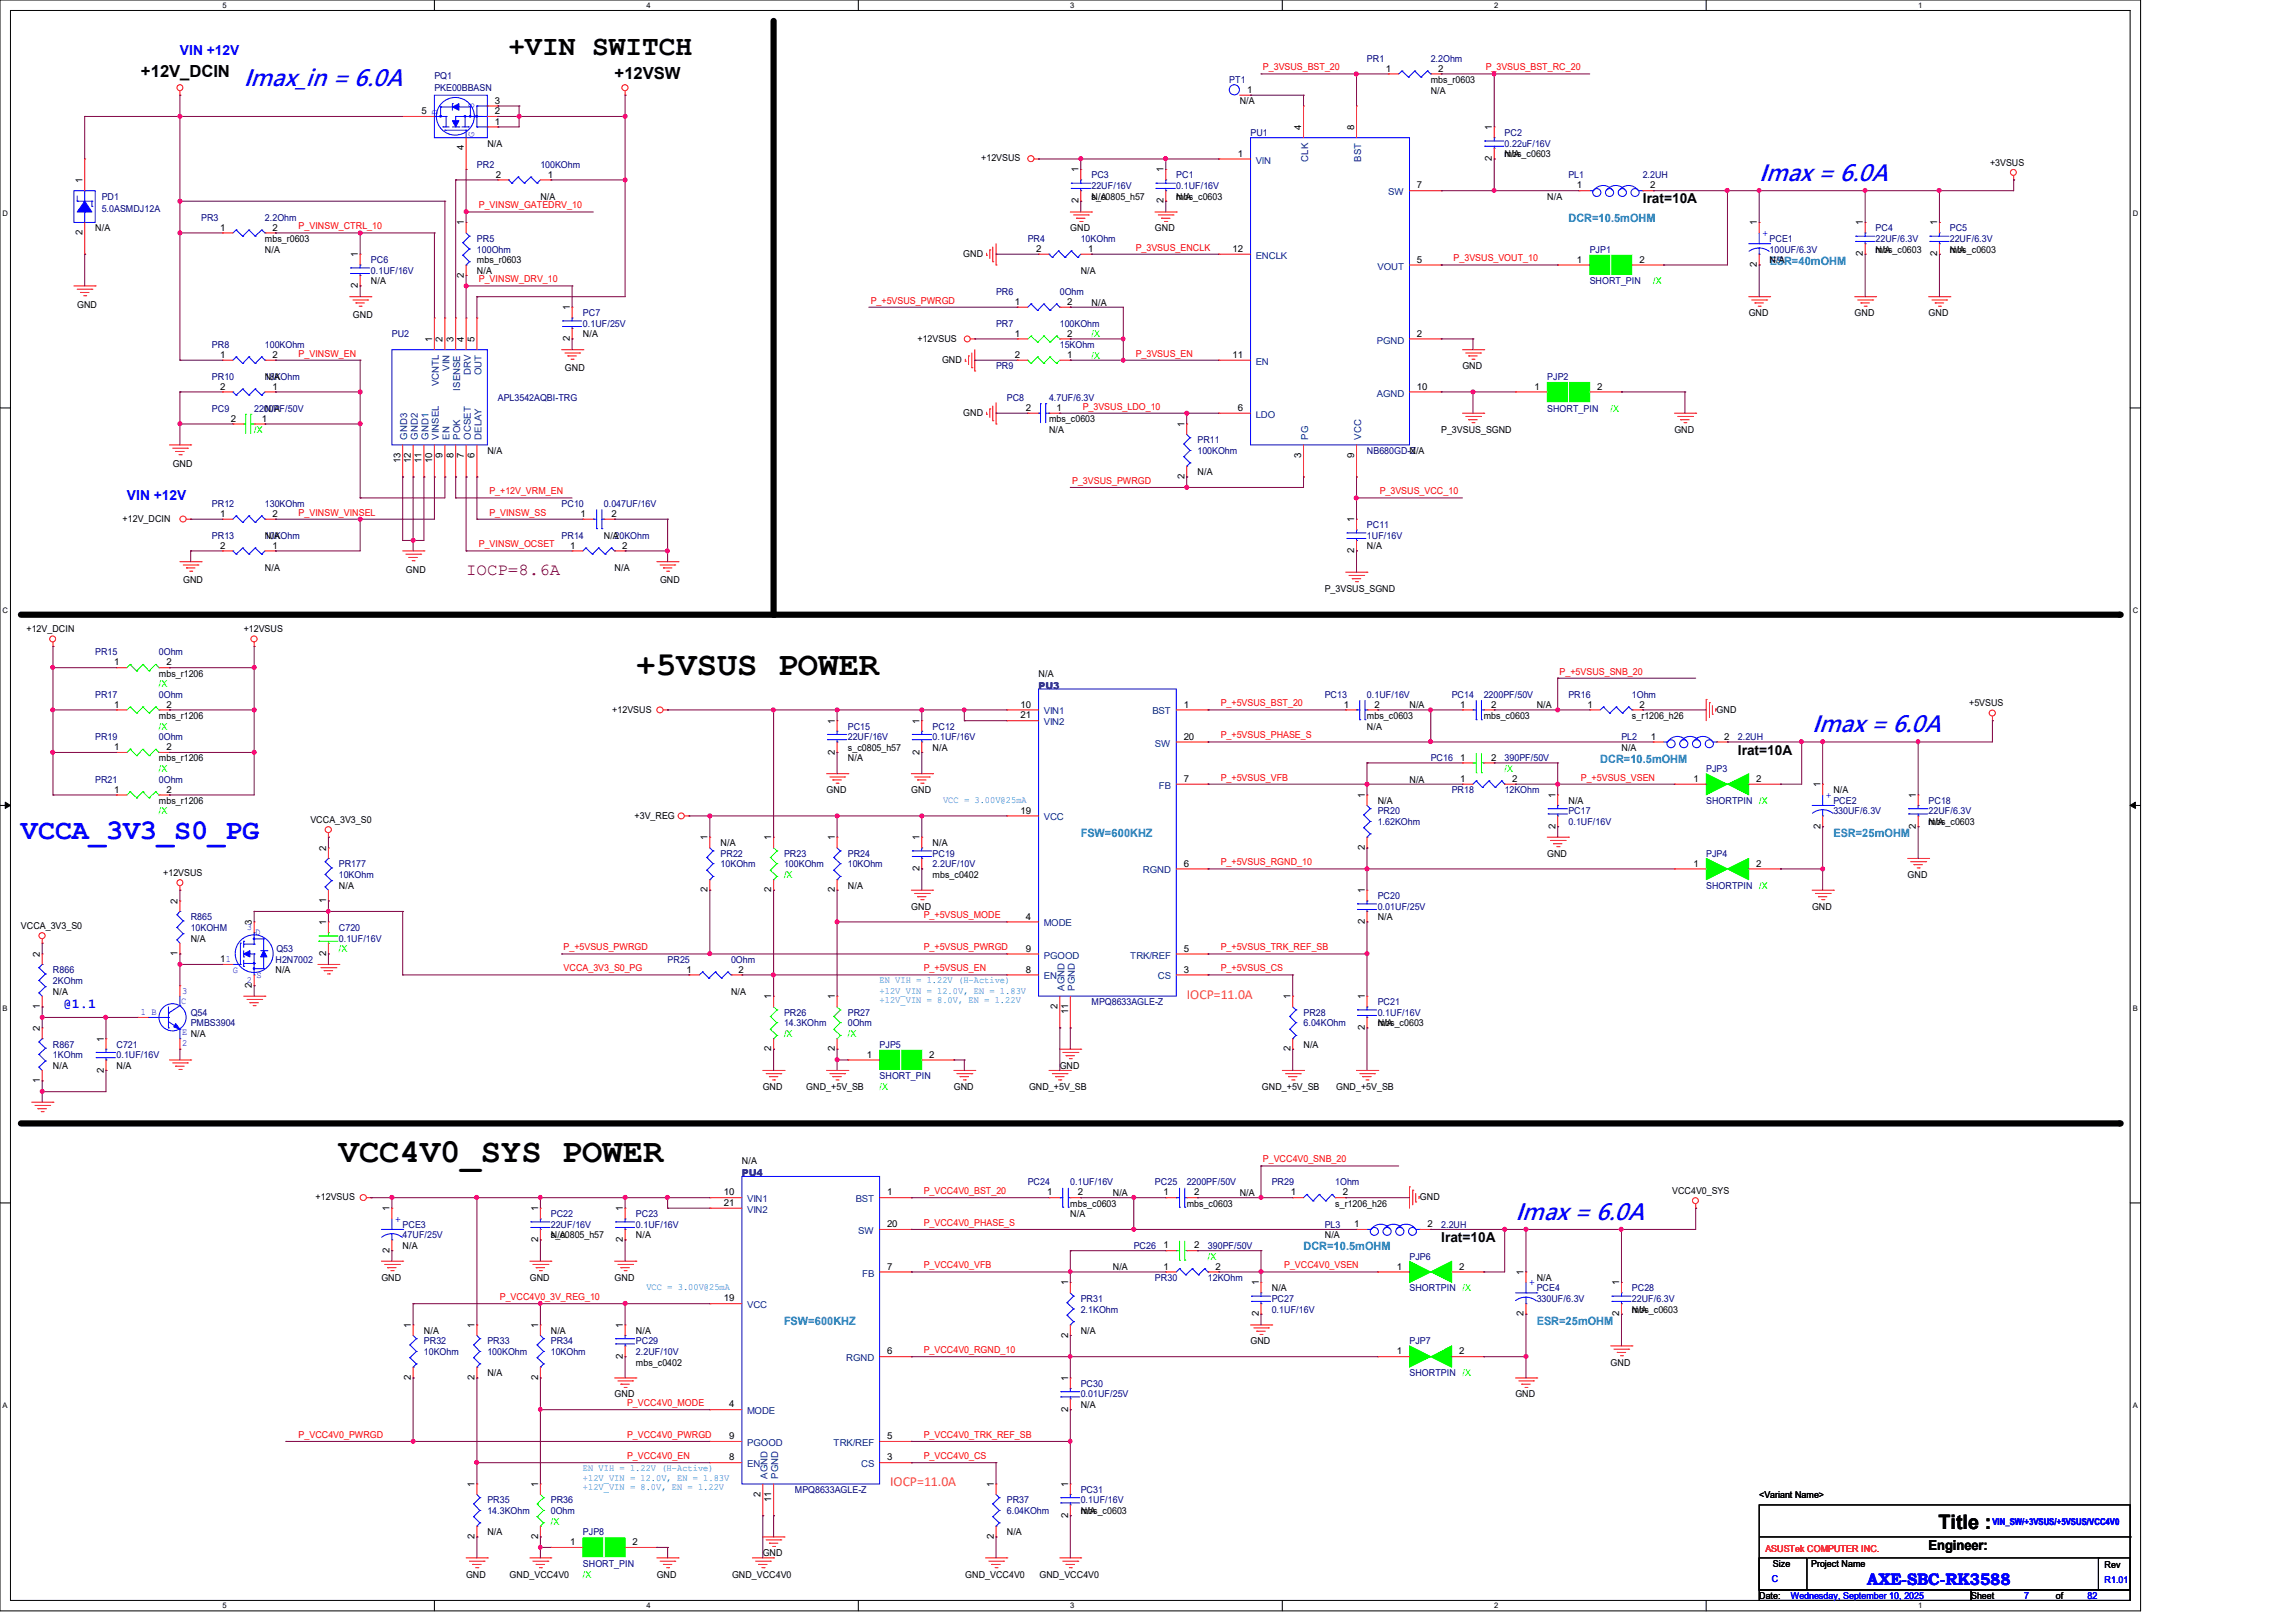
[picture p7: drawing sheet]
<svg xmlns="http://www.w3.org/2000/svg" width="297mm" height="210mm" viewBox="0 0 297 210" stroke-linecap="round" stroke-linejoin="round" font-family="sans-serif">
<defs><g id="words">
<g font-size="4.4">
<text x="82.3" y="87.3">+5VSUS POWER</text>
<text x="43.9" y="150.4">VCC4V0_SYS POWER</text>
</g>
<text font-size="3.7" x="65.8" y="7.2">+VIN SWITCH</text>
<text font-size="3.7" fill="#00f" x="2.7" y="108.6">VCCA_3V3_S0_PG</text>
<g font-size="3" fill="#00f">
<text x="31.5" y="11.1">Imax_in = 6.0A</text>
<text x="227.7" y="23.5">Imax = 6.0A</text>
<text x="234.5" y="94.7">Imax = 6.0A</text>
<text x="196.1" y="157.9">Imax = 6.0A</text>
</g>
<text font-size="2.6" x="250.9" y="197.9">Title :</text>
<g font-size="2.2">
<text x="18.2" y="10">+12V_DCIN</text>
<text x="79.5" y="10.2">+12VSW</text>
</g>
<text font-size="2.2" fill="#800000" x="60.3" y="74.5">IOCP=8.6A</text>
<text font-size="2.2" fill="#00f" x="241.6" y="205.1">AXE-SBC-RK3588</text>
<g font-size="1.8" fill="#00f">
<text x="23.3" y="7.1">VIN +12V</text>
<text x="16.4" y="64.7">VIN +12V</text>
<text x="8.2" y="130.4">@1.1</text>
</g>
<g font-size="1.8">
<text x="212.6" y="26.3">Irat=10A</text>
<text x="224.9" y="97.7">Irat=10A</text>
<text x="186.5" y="160.7">Irat=10A</text>
<text x="249.6" y="200.5">Engineer:</text>
</g>
<g font-size="1.8" fill="#ff8000">
<text x="153.6" y="129.2">IOCP=11.0A</text>
<text x="115.2" y="192.3">IOCP=11.0A</text>
</g>
<g font-size="1.5" fill="#0080c0">
<text x="203" y="28.8">DCR=10.5mOHM</text>
<text x="229" y="34.2">ESR=40mOHM</text>
<text x="207.1" y="98.7">DCR=10.5mOHM</text>
<text x="139.9" y="108.3">FSW=600KHZ</text>
<text x="237.3" y="108.3">ESR=25mOHM</text>
<text x="168.7" y="161.8">DCR=10.5mOHM</text>
<text x="101.5" y="171.4">FSW=600KHZ</text>
<text x="198.9" y="171.4">ESR=25mOHM</text>
</g>
<g font-size="1.2" fill="#000080">
<text x="56.2" y="10.2">PQ1</text>
<text x="56.2" y="11.8">PKE00BBASN</text>
<text x="159.1" y="10.7">PT1</text>
<text x="176.9" y="8">PR1</text>
<text x="185.2" y="8">2.2Ohm</text>
<text x="161.8" y="17.6">PU1</text>
<text x="194.7" y="17.6">PC2</text>
<text x="61.7" y="21.7">PR2</text>
<text x="69.9" y="21.7">100KOhm</text>
<text x="141.3" y="23.1">PC3</text>
<text x="152.2" y="23.1">PC1</text>
<text x="194.7" y="19">0.22uF/16V</text>
<text x="203" y="23.1">PL1</text>
<text x="212.6" y="23.1">2.2UH</text>
<text x="13.2" y="25.8">PD1</text>
<text x="13.2" y="27.5">5.0ASMDJ12A</text>
<text x="26" y="28.6">PR3</text>
<text x="34.3" y="28.6">2.2Ohm</text>
<text x="141.3" y="24.4">22UF/16V</text>
<text x="152.2" y="24.4">0.1UF/16V</text>
<text x="242.7" y="29.9">PC4</text>
<text x="252.3" y="29.9">PC5</text>
<text x="48" y="34">PC6</text>
<text x="48" y="35.4">0.1UF/16V</text>
<text x="61.7" y="31.3">PR5</text>
<text x="61.7" y="32.7">100Ohm</text>
<text x="133" y="31.3">PR4</text>
<text x="139.9" y="31.3">10KOhm</text>
<text x="205.7" y="32.7">PJP1</text>
<text x="229" y="31.3">PCE1</text>
<text x="229" y="32.7">100UF/6.3V</text>
<text x="242.7" y="31.3">22UF/6.3V</text>
<text x="252.3" y="31.3">22UF/6.3V</text>
<text x="75.4" y="40.9">PC7</text>
<text x="128.9" y="38.1">PR6</text>
<text x="137.2" y="38.1">0Ohm</text>
<text x="205.7" y="36.8">SHORT_PIN</text>
<text x="27.4" y="45">PR8</text>
<text x="34.3" y="45">100KOhm</text>
<text x="50.7" y="43.6">PU2</text>
<text x="75.4" y="42.3">0.1UF/25V</text>
<text x="128.9" y="42.3">PR7</text>
<text x="128.9" y="47.8">PR9</text>
<text x="137.2" y="42.3">100KOhm</text>
<text x="137.2" y="45">15KOhm</text>
<text x="27.4" y="49.1">PR10</text>
<text x="27.4" y="53.3">PC9</text>
<text x="32.9" y="53.3">2200PF/50V</text>
<text x="34.3" y="49.1">18KOhm</text>
<text x="64.4" y="51.9">APL3542AQBI-TRG</text>
<text x="130.3" y="51.9">PC8</text>
<text x="135.8" y="51.9">4.7UF/6.3V</text>
<text x="200.2" y="49.1">PJP2</text>
<text x="200.2" y="53.3">SHORT_PIN</text>
<text x="155" y="57.4">PR11</text>
<text x="155" y="58.7">100KOhm</text>
<text x="176.9" y="58.7">NB680GD-Z</text>
<text x="27.4" y="65.6">PR12</text>
<text x="34.3" y="65.6">130KOhm</text>
<text x="72.7" y="65.6">PC10</text>
<text x="78.2" y="65.6">0.047UF/16V</text>
<text x="27.4" y="69.7">PR13</text>
<text x="34.3" y="69.7">10KOhm</text>
<text x="72.7" y="69.7">PR14</text>
<text x="79.5" y="69.7">20KOhm</text>
<text x="176.9" y="68.3">PC11</text>
<text x="176.9" y="69.7">1UF/16V</text>
<text x="12.3" y="84.8">PR15</text>
<text x="20.6" y="84.8">0Ohm</text>
<text x="134.4" y="89.1">PU3</text>
<text x="12.3" y="90.3">PR17</text>
<text x="12.3" y="95.8">PR19</text>
<text x="20.6" y="90.3">0Ohm</text>
<text x="20.6" y="95.8">0Ohm</text>
<text x="109.7" y="94.4">PC15</text>
<text x="109.7" y="95.8">22UF/16V</text>
<text x="120.7" y="94.4">PC12</text>
<text x="120.7" y="95.8">0.1UF/16V</text>
<text x="171.4" y="90.3">PC13</text>
<text x="176.9" y="90.3">0.1UF/16V</text>
<text x="187.9" y="90.3">PC14</text>
<text x="192" y="90.3">2200PF/50V</text>
<text x="203" y="90.3">PR16</text>
<text x="209.8" y="95.8">PL2</text>
<text x="211.2" y="90.3">1Ohm</text>
<text x="224.9" y="95.8">2.2UH</text>
<text x="12.3" y="101.3">PR21</text>
<text x="20.6" y="101.3">0Ohm</text>
<text x="185.2" y="98.5">PC16</text>
<text x="194.7" y="98.5">390PF/50V</text>
<text x="220.8" y="99.9">PJP3</text>
<text x="178.3" y="105.4">PR20</text>
<text x="178.3" y="106.7">1.62KOhm</text>
<text x="187.9" y="102.6">PR18</text>
<text x="194.7" y="102.6">12KOhm</text>
<text x="203" y="105.4">PC17</text>
<text x="203" y="106.7">0.1UF/16V</text>
<text x="220.8" y="104">SHORTPIN</text>
<text x="237.3" y="104">PCE2</text>
<text x="237.3" y="105.4">330UF/6.3V</text>
<text x="249.6" y="104">PC18</text>
<text x="249.6" y="105.4">22UF/6.3V</text>
<text x="43.9" y="112.2">PR177</text>
<text x="43.9" y="113.6">10KOhm</text>
<text x="93.3" y="110.9">PR22</text>
<text x="93.3" y="112.2">10KOhm</text>
<text x="101.5" y="110.9">PR23</text>
<text x="101.5" y="112.2">100KOhm</text>
<text x="109.7" y="110.9">PR24</text>
<text x="109.7" y="112.2">10KOhm</text>
<text x="120.7" y="110.9">PC19</text>
<text x="120.7" y="112.2">2.2UF/10V</text>
<text x="220.8" y="110.9">PJP4</text>
<text x="24.7" y="119.1">R865</text>
<text x="178.3" y="116.3">PC20</text>
<text x="178.3" y="117.7">0.01UF/25V</text>
<text x="220.8" y="115">SHORTPIN</text>
<text x="6.9" y="125.9">R866</text>
<text x="24.7" y="120.4">10KOHM</text>
<text x="35.6" y="124.6">H2N7002</text>
<text x="35.8" y="123.2">Q53</text>
<text x="43.9" y="120.4">C720</text>
<text x="43.9" y="121.8">0.1UF/16V</text>
<text x="86.4" y="124.6">PR25</text>
<text x="94.6" y="124.6">0Ohm</text>
<text x="6.9" y="127.3">2KOhm</text>
<text x="24.7" y="131.4">Q54</text>
<text x="101.5" y="131.4">PR26</text>
<text x="109.7" y="131.4">PR27</text>
<text x="141.3" y="130">MPQ8633AGLE-Z</text>
<text x="168.7" y="131.4">PR28</text>
<text x="178.3" y="130">PC21</text>
<text x="178.3" y="131.4">0.1UF/16V</text>
<text x="6.9" y="135.5">R867</text>
<text x="6.9" y="136.9">1KOhm</text>
<text x="15.1" y="135.5">C721</text>
<text x="15.1" y="136.9">0.1UF/16V</text>
<text x="24.7" y="132.8">PMBS3904</text>
<text x="101.5" y="132.8">14.3KOhm</text>
<text x="109.7" y="132.8">0Ohm</text>
<text x="113.8" y="135.5">PJP5</text>
<text x="168.7" y="132.8">6.04KOhm</text>
<text x="113.8" y="139.7">SHORT_PIN</text>
<text x="96" y="152.2">PU4</text>
<text x="133" y="153.4">PC24</text>
<text x="138.5" y="153.4">0.1UF/16V</text>
<text x="149.5" y="153.4">PC25</text>
<text x="153.6" y="153.4">2200PF/50V</text>
<text x="164.6" y="153.4">PR29</text>
<text x="172.8" y="153.4">1Ohm</text>
<text x="52.1" y="158.9">PCE3</text>
<text x="52.1" y="160.2">47UF/25V</text>
<text x="71.3" y="157.5">PC22</text>
<text x="71.3" y="158.9">22UF/16V</text>
<text x="82.3" y="157.5">PC23</text>
<text x="82.3" y="158.9">0.1UF/16V</text>
<text x="146.7" y="161.6">PC26</text>
<text x="156.3" y="161.6">390PF/50V</text>
<text x="171.4" y="158.9">PL3</text>
<text x="186.5" y="158.9">2.2UH</text>
<text x="149.5" y="165.7">PR30</text>
<text x="156.3" y="165.7">12KOhm</text>
<text x="182.4" y="163">PJP6</text>
<text x="182.4" y="167.1">SHORTPIN</text>
<text x="198.9" y="167.1">PCE4</text>
<text x="211.2" y="167.1">PC28</text>
<text x="54.9" y="173.9">PR32</text>
<text x="63.1" y="173.9">PR33</text>
<text x="71.3" y="173.9">PR34</text>
<text x="82.3" y="173.9">PC29</text>
<text x="139.9" y="168.4">PR31</text>
<text x="139.9" y="169.8">2.1KOhm</text>
<text x="164.6" y="168.4">PC27</text>
<text x="164.6" y="169.8">0.1UF/16V</text>
<text x="182.4" y="173.9">PJP7</text>
<text x="198.9" y="168.4">330UF/6.3V</text>
<text x="211.2" y="168.4">22UF/6.3V</text>
<text x="54.9" y="175.3">10KOhm</text>
<text x="63.1" y="175.3">100KOhm</text>
<text x="71.3" y="175.3">10KOhm</text>
<text x="82.3" y="175.3">2.2UF/10V</text>
<text x="139.9" y="179.4">PC30</text>
<text x="182.4" y="178.1">SHORTPIN</text>
<text x="139.9" y="180.8">0.01UF/25V</text>
<text x="63.1" y="194.5">PR35</text>
<text x="63.1" y="195.9">14.3KOhm</text>
<text x="71.3" y="194.5">PR36</text>
<text x="71.3" y="195.9">0Ohm</text>
<text x="102.9" y="193.2">MPQ8633AGLE-Z</text>
<text x="130.3" y="194.5">PR37</text>
<text x="130.3" y="195.9">6.04KOhm</text>
<text x="139.9" y="193.2">PC31</text>
<text x="139.9" y="194.5">0.1UF/16V</text>
<text x="75.4" y="198.6">PJP8</text>
<text x="75.4" y="202.7">SHORT_PIN</text>
</g>
<g font-size="1.2" fill="#f00">
<text x="163.4" y="9.1">P_3VSUS_BST_20</text>
<text x="192.3" y="9.1">P_3VSUS_BST_RC_20</text>
<text x="38.6" y="29.7">P_VINSW_CTRL_10</text>
<text x="62" y="27">P_VINSW_GATEDRV_10</text>
<text x="147" y="32.4">P_3VSUS_ENCLK</text>
<text x="188.1" y="33.8">P_3VSUS_VOUT_10</text>
<text x="62" y="36.5">P_VINSW_DRV_10</text>
<text x="112.7" y="39.3">P_+5VSUS_PWRGD</text>
<text x="38.6" y="46.1">P_VINSW_EN</text>
<text x="147" y="46.1">P_3VSUS_EN</text>
<text x="140.1" y="53">P_3VSUS_LDO_10</text>
<text x="63.3" y="64">P_+12V_VRM_EN</text>
<text x="138.8" y="62.6">P_3VSUS_PWRGD</text>
<text x="178.6" y="64">P_3VSUS_VCC_10</text>
<text x="38.6" y="66.7">P_VINSW_VINSEL</text>
<text x="62" y="70.8">P_VINSW_OCSET</text>
<text x="63.3" y="66.7">P_VINSW_SS</text>
<text x="201.8" y="87.3">P_+5VSUS_SNB_20</text>
<text x="158" y="91.4">P_+5VSUS_BST_20</text>
<text x="158" y="95.5">P_+5VSUS_PHASE_S</text>
<text x="158" y="101">P_+5VSUS_VFB</text>
<text x="204.6" y="101">P_+5VSUS_VSEN</text>
<text x="158" y="112">P_+5VSUS_RGND_10</text>
<text x="119.5" y="118.8">P_+5VSUS_MODE</text>
<text x="72.9" y="123">P_+5VSUS_PWRGD</text>
<text x="72.9" y="125.7">VCCA_3V3_S0_PG</text>
<text x="119.5" y="123">P_+5VSUS_PWRGD</text>
<text x="119.5" y="125.7">P_+5VSUS_EN</text>
<text x="158" y="123">P_+5VSUS_TRK_REF_SB</text>
<text x="158" y="125.7">P_+5VSUS_CS</text>
<text x="119.5" y="154.5">P_VCC4V0_BST_20</text>
<text x="163.4" y="150.4">P_VCC4V0_SNB_20</text>
<text x="119.5" y="158.6">P_VCC4V0_PHASE_S</text>
<text x="119.5" y="164.1">P_VCC4V0_VFB</text>
<text x="166.2" y="164.1">P_VCC4V0_VSEN</text>
<text x="64.7" y="168.2">P_VCC4V0_3V_REG_10</text>
<text x="119.5" y="175.1">P_VCC4V0_RGND_10</text>
<text x="81.2" y="181.9">P_VCC4V0_MODE</text>
<text x="38.6" y="186.1">P_VCC4V0_PWRGD</text>
<text x="81.2" y="186.1">P_VCC4V0_PWRGD</text>
<text x="81.2" y="188.8">P_VCC4V0_EN</text>
<text x="119.5" y="186.1">P_VCC4V0_TRK_REF_SB</text>
<text x="119.5" y="188.8">P_VCC4V0_CS</text>
<text x="228.5" y="200.8">ASUSTek COMPUTER INC.</text>
</g>
<g font-size="1.2">
<text x="179.4" y="9.3">1</text>
<text x="185.2" y="10.7">mbs_r0603</text>
<text x="186.1" y="9.3">2</text>
<text x="54.6" y="14.8">5</text>
<text x="64" y="16.1">1</text>
<text x="64" y="14.8">2</text>
<text x="64" y="13.4">3</text>
<text x="160.4" y="13.5">N/A</text>
<text x="161.4" y="12">1</text>
<text x="168.4" y="16.8" transform="rotate(-90 168.4 16.8)">4</text>
<text x="175.3" y="16.8" transform="rotate(-90 175.3 16.8)">8</text>
<text x="185.2" y="12.1">N/A</text>
<text x="193.1" y="16.8" transform="rotate(-90 193.1 16.8)">1</text>
<text x="10.7" y="23.7" transform="rotate(-90 10.7 23.7)">1</text>
<text x="60" y="19.5" transform="rotate(-90 60 19.5)">4</text>
<text x="63.1" y="19">N/A</text>
<text x="64.2" y="23">2</text>
<text x="70.9" y="23">1</text>
<text x="127" y="20.9">+12VSUS</text>
<text x="139.6" y="22.3" transform="rotate(-90 139.6 22.3)">1</text>
<text x="150.6" y="22.3" transform="rotate(-90 150.6 22.3)">1</text>
<text x="160.2" y="20.3">1</text>
<text x="193.1" y="20.8" transform="rotate(-90 193.1 20.8)">2</text>
<text x="194.7" y="20.3">mbs_c0603</text>
<text x="194.7" y="20.3">N/A</text>
<text x="257.5" y="21.4">+3VSUS</text>
<text x="12.3" y="29.9">N/A</text>
<text x="28.5" y="29.8">1</text>
<text x="35.3" y="29.8">2</text>
<text x="60" y="29.2" transform="rotate(-90 60 29.2)">1</text>
<text x="69.9" y="25.8">N/A</text>
<text x="138.5" y="29.9">GND</text>
<text x="139.6" y="26.3" transform="rotate(-90 139.6 26.3)">2</text>
<text x="141.3" y="25.8">s_c0805_h57</text>
<text x="141.3" y="25.8">N/A</text>
<text x="149.5" y="29.9">GND</text>
<text x="150.6" y="26.3" transform="rotate(-90 150.6 26.3)">2</text>
<text x="152.2" y="25.8">mbs_c0603</text>
<text x="152.2" y="25.8">N/A</text>
<text x="183.4" y="24.4">7</text>
<text x="200.2" y="25.8">N/A</text>
<text x="204.1" y="24.4">1</text>
<text x="213.6" y="24.4">2</text>
<text x="227.4" y="29.2" transform="rotate(-90 227.4 29.2)">1</text>
<text x="241.1" y="29.2" transform="rotate(-90 241.1 29.2)">1</text>
<text x="250.7" y="29.2" transform="rotate(-90 250.7 29.2)">1</text>
<text x="10.7" y="30.4" transform="rotate(-90 10.7 30.4)">2</text>
<text x="34.3" y="31.3">mbs_r0603</text>
<text x="34.3" y="32.7">N/A</text>
<text x="46.3" y="33.3" transform="rotate(-90 46.3 33.3)">1</text>
<text x="60" y="35.9" transform="rotate(-90 60 35.9)">2</text>
<text x="61.7" y="34">mbs_r0603</text>
<text x="61.7" y="35.4">N/A</text>
<text x="124.7" y="33.2">GND</text>
<text x="134.1" y="32.6">2</text>
<text x="139.9" y="35.4">N/A</text>
<text x="140.8" y="32.6">1</text>
<text x="159.5" y="32.6">12</text>
<text x="183.4" y="34">5</text>
<text x="204.1" y="34">1</text>
<text x="212.2" y="34">2</text>
<text x="227.4" y="34.5" transform="rotate(-90 227.4 34.5)">2</text>
<text x="229" y="34">N/A</text>
<text x="241.1" y="33.2" transform="rotate(-90 241.1 33.2)">2</text>
<text x="242.7" y="32.7">mbs_c0603</text>
<text x="242.7" y="32.7">N/A</text>
<text x="250.7" y="33.2" transform="rotate(-90 250.7 33.2)">2</text>
<text x="252.3" y="32.7">mbs_c0603</text>
<text x="252.3" y="32.7">N/A</text>
<text x="10" y="39.8">GND</text>
<text x="45.7" y="41.2">GND</text>
<text x="46.3" y="37.3" transform="rotate(-90 46.3 37.3)">2</text>
<text x="48" y="36.8">N/A</text>
<text x="73.7" y="40.2" transform="rotate(-90 73.7 40.2)">1</text>
<text x="131.4" y="39.5">1</text>
<text x="138.1" y="39.5">2</text>
<text x="141.3" y="39.5">N/A</text>
<text x="226.3" y="40.9">GND</text>
<text x="240" y="40.9">GND</text>
<text x="249.6" y="40.9">GND</text>
<text x="28.5" y="46.3">1</text>
<text x="35.3" y="46.3">2</text>
<text x="55.9" y="44.3" transform="rotate(-90 55.9 44.3)">1</text>
<text x="57.3" y="44.3" transform="rotate(-90 57.3 44.3)">2</text>
<text x="58.7" y="44.3" transform="rotate(-90 58.7 44.3)">3</text>
<text x="60" y="44.3" transform="rotate(-90 60 44.3)">4</text>
<text x="61.4" y="44.3" transform="rotate(-90 61.4 44.3)">5</text>
<text x="73.7" y="44.2" transform="rotate(-90 73.7 44.2)">2</text>
<text x="75.4" y="43.6">N/A</text>
<text x="118.7" y="44.2">+12VSUS</text>
<text x="121.9" y="46.9">GND</text>
<text x="131.4" y="43.6">1</text>
<text x="131.4" y="46.3">2</text>
<text x="138.1" y="43.6">2</text>
<text x="138.1" y="46.3">1</text>
<text x="159.5" y="46.3">11</text>
<text x="183.4" y="43.6">2</text>
<text x="189.3" y="47.8">GND</text>
<text x="28.5" y="50.4">2</text>
<text x="34.3" y="53.3">N/A</text>
<text x="34.3" y="49.1">N/A</text>
<text x="35.3" y="50.4">1</text>
<text x="73.1" y="48">GND</text>
<text x="124.7" y="53.8">GND</text>
<text x="132.8" y="53.2">2</text>
<text x="136.7" y="53.2">1</text>
<text x="160.2" y="53.2">6</text>
<text x="183.4" y="50.4">10</text>
<text x="198.6" y="50.4">1</text>
<text x="206.7" y="50.4">2</text>
<text x="29.9" y="54.6">2</text>
<text x="33.9" y="54.6">1</text>
<text x="51.8" y="59.9" transform="rotate(-90 51.8 59.9)">13</text>
<text x="53.2" y="59.9" transform="rotate(-90 53.2 59.9)">12</text>
<text x="54.6" y="59.9" transform="rotate(-90 54.6 59.9)">11</text>
<text x="55.9" y="59.9" transform="rotate(-90 55.9 59.9)">10</text>
<text x="57.3" y="59.2" transform="rotate(-90 57.3 59.2)">9</text>
<text x="58.7" y="59.2" transform="rotate(-90 58.7 59.2)">8</text>
<text x="60" y="59.2" transform="rotate(-90 60 59.2)">7</text>
<text x="61.4" y="59.2" transform="rotate(-90 61.4 59.2)">6</text>
<text x="63.1" y="58.7">N/A</text>
<text x="135.8" y="54.6">mbs_c0603</text>
<text x="135.8" y="56">N/A</text>
<text x="153.3" y="55.2" transform="rotate(-90 153.3 55.2)">1</text>
<text x="168.4" y="59.2" transform="rotate(-90 168.4 59.2)">3</text>
<text x="175.3" y="59.2" transform="rotate(-90 175.3 59.2)">9</text>
<text x="182.4" y="58.7">N/A</text>
<text x="186.5" y="56">P_3VSUS_SGND</text>
<text x="216.7" y="56">GND</text>
<text x="22.4" y="60.4">GND</text>
<text x="153.3" y="62" transform="rotate(-90 153.3 62)">2</text>
<text x="155" y="61.5">N/A</text>
<text x="15.9" y="67.5">+12V_DCIN</text>
<text x="28.5" y="71">2</text>
<text x="28.5" y="66.9">1</text>
<text x="34.3" y="69.7">N/A</text>
<text x="35.3" y="71">1</text>
<text x="35.3" y="66.9">2</text>
<text x="73.8" y="71">1</text>
<text x="75.1" y="66.9">1</text>
<text x="78.1" y="69.7">N/A</text>
<text x="79.1" y="66.9">2</text>
<text x="80.5" y="71">2</text>
<text x="175.3" y="71.6" transform="rotate(-90 175.3 71.6)">2</text>
<text x="175.3" y="67.6" transform="rotate(-90 175.3 67.6)">1</text>
<text x="176.9" y="71.1">N/A</text>
<text x="23.7" y="75.5">GND</text>
<text x="34.3" y="73.8">N/A</text>
<text x="52.5" y="74.1">GND</text>
<text x="79.5" y="73.8">N/A</text>
<text x="85.4" y="75.5">GND</text>
<text x="171.4" y="76.6">P_3VSUS_SGND</text>
<text x="3.4" y="81.8">+12V_DCIN</text>
<text x="31.5" y="81.8">+12VSUS</text>
<text x="14.8" y="86.1">1</text>
<text x="20.6" y="87.5">mbs_r1206</text>
<text x="21.5" y="86.1">2</text>
<text x="134.4" y="87.5">N/A</text>
<text x="14.8" y="91.6">1</text>
<text x="20.6" y="93">mbs_r1206</text>
<text x="21.5" y="91.6">2</text>
<text x="79.2" y="92.2">+12VSUS</text>
<text x="108" y="93.6" transform="rotate(-90 108 93.6)">1</text>
<text x="119" y="93.6" transform="rotate(-90 119 93.6)">1</text>
<text x="132.1" y="91.6">10</text>
<text x="132.1" y="93">21</text>
<text x="153.2" y="95.7">20</text>
<text x="153.2" y="91.6">1</text>
<text x="173.9" y="91.6">1</text>
<text x="176.9" y="93">mbs_c0603</text>
<text x="176.9" y="94.4">N/A</text>
<text x="177.9" y="91.6">2</text>
<text x="182.4" y="91.7">N/A</text>
<text x="189" y="91.6">1</text>
<text x="192" y="93">mbs_c0603</text>
<text x="193" y="91.6">2</text>
<text x="198.9" y="91.7">N/A</text>
<text x="205.4" y="91.6">1</text>
<text x="211.2" y="93">s_r1206_h26</text>
<text x="212.2" y="91.6">2</text>
<text x="213.6" y="95.7">1</text>
<text x="222.2" y="92.2">GND</text>
<text x="223.1" y="95.7">2</text>
<text x="254.8" y="91.4">+5VSUS</text>
<text x="14.8" y="97.1">1</text>
<text x="20.6" y="98.5">mbs_r1206</text>
<text x="21.5" y="97.1">2</text>
<text x="108" y="97.7" transform="rotate(-90 108 97.7)">2</text>
<text x="109.7" y="97.2">s_c0805_h57</text>
<text x="109.7" y="98.5">N/A</text>
<text x="119" y="97.7" transform="rotate(-90 119 97.7)">2</text>
<text x="120.7" y="97.2">N/A</text>
<text x="153.2" y="101.2">7</text>
<text x="182.4" y="101.3">N/A</text>
<text x="189" y="98.4">1</text>
<text x="189" y="101.2">1</text>
<text x="193" y="98.4">2</text>
<text x="195.7" y="101.2">2</text>
<text x="209.8" y="97.2">N/A</text>
<text x="219.2" y="101.2">1</text>
<text x="227.3" y="101.2">2</text>
<text x="235.6" y="101.9" transform="rotate(-90 235.6 101.9)">1</text>
<text x="14.8" y="102.6">1</text>
<text x="20.6" y="104">mbs_r1206</text>
<text x="21.5" y="102.6">2</text>
<text x="40.2" y="106.5">VCCA_3V3_S0</text>
<text x="82.1" y="105.9">+3V_REG</text>
<text x="107" y="102.6">GND</text>
<text x="117.9" y="102.6">GND</text>
<text x="132.1" y="105.3">19</text>
<text x="176.6" y="103.2" transform="rotate(-90 176.6 103.2)">1</text>
<text x="178.3" y="104">N/A</text>
<text x="201.3" y="107.2" transform="rotate(-90 201.3 107.2)">2</text>
<text x="201.3" y="103.2" transform="rotate(-90 201.3 103.2)">1</text>
<text x="203" y="104">N/A</text>
<text x="235.6" y="107.2" transform="rotate(-90 235.6 107.2)">2</text>
<text x="237.3" y="102.6">N/A</text>
<text x="247.9" y="107.2" transform="rotate(-90 247.9 107.2)">2</text>
<text x="247.9" y="103.2" transform="rotate(-90 247.9 103.2)">1</text>
<text x="249.6" y="106.7">mbs_c0603</text>
<text x="249.6" y="106.7">N/A</text>
<text x="21.1" y="113.3">+12VSUS</text>
<text x="42.2" y="110.1" transform="rotate(-90 42.2 110.1)">2</text>
<text x="91.6" y="108.7" transform="rotate(-90 91.6 108.7)">1</text>
<text x="93.3" y="109.5">N/A</text>
<text x="99.8" y="108.7" transform="rotate(-90 99.8 108.7)">1</text>
<text x="108" y="108.7" transform="rotate(-90 108 108.7)">1</text>
<text x="119" y="112.7" transform="rotate(-90 119 112.7)">2</text>
<text x="119" y="108.7" transform="rotate(-90 119 108.7)">1</text>
<text x="120.7" y="113.6">mbs_c0402</text>
<text x="120.7" y="109.5">N/A</text>
<text x="153.2" y="112.1">6</text>
<text x="176.6" y="110" transform="rotate(-90 176.6 110)">2</text>
<text x="200.2" y="110.9">GND</text>
<text x="219.2" y="112.1">1</text>
<text x="227.3" y="112.1">2</text>
<text x="246.9" y="113.6">GND</text>
<text x="23" y="117" transform="rotate(-90 23 117)">2</text>
<text x="32.6" y="119.7" transform="rotate(-90 32.6 119.7)">3</text>
<text x="42.2" y="119.7" transform="rotate(-90 42.2 119.7)">1</text>
<text x="42.2" y="116.8" transform="rotate(-90 42.2 116.8)">1</text>
<text x="43.9" y="115">N/A</text>
<text x="91.6" y="115.5" transform="rotate(-90 91.6 115.5)">2</text>
<text x="99.8" y="115.5" transform="rotate(-90 99.8 115.5)">2</text>
<text x="108" y="115.5" transform="rotate(-90 108 115.5)">2</text>
<text x="109.7" y="115">N/A</text>
<text x="117.9" y="117.7">GND</text>
<text x="132.8" y="119">4</text>
<text x="176.6" y="119.6" transform="rotate(-90 176.6 119.6)">2</text>
<text x="176.6" y="115.6" transform="rotate(-90 176.6 115.6)">1</text>
<text x="178.3" y="119.1">N/A</text>
<text x="234.5" y="117.7">GND</text>
<text x="2.7" y="120.2">VCCA_3V3_S0</text>
<text x="5.2" y="123.8" transform="rotate(-90 5.2 123.8)">2</text>
<text x="23" y="123.7" transform="rotate(-90 23 123.7)">1</text>
<text x="24.7" y="121.8">N/A</text>
<text x="28.5" y="124.5">11</text>
<text x="35.6" y="125.9">N/A</text>
<text x="42.2" y="123.7" transform="rotate(-90 42.2 123.7)">2</text>
<text x="88.9" y="125.9">1</text>
<text x="95.6" y="125.9">2</text>
<text x="132.8" y="123.1">9</text>
<text x="132.8" y="125.9">8</text>
<text x="153.2" y="125.9">3</text>
<text x="153.2" y="123.1">5</text>
<text x="5.2" y="130.6" transform="rotate(-90 5.2 130.6)">1</text>
<text x="6.9" y="128.7">N/A</text>
<text x="32.6" y="127.8" transform="rotate(-90 32.6 127.8)">2</text>
<text x="94.6" y="128.7">N/A</text>
<text x="99.8" y="129.3" transform="rotate(-90 99.8 129.3)">1</text>
<text x="108" y="129.3" transform="rotate(-90 108 129.3)">1</text>
<text x="136.9" y="130.6" transform="rotate(-90 136.9 130.6)">2</text>
<text x="138.2" y="131.2" transform="rotate(-90 138.2 131.2)">11</text>
<text x="167" y="129.3" transform="rotate(-90 167 129.3)">1</text>
<text x="176.6" y="129.3" transform="rotate(-90 176.6 129.3)">1</text>
<text x="5.2" y="133.4" transform="rotate(-90 5.2 133.4)">2</text>
<text x="13.4" y="134.8" transform="rotate(-90 13.4 134.8)">1</text>
<text x="99.8" y="136.1" transform="rotate(-90 99.8 136.1)">2</text>
<text x="108" y="136.1" transform="rotate(-90 108 136.1)">2</text>
<text x="112.2" y="136.9">1</text>
<text x="120.3" y="136.9">2</text>
<text x="167" y="136.1" transform="rotate(-90 167 136.1)">2</text>
<text x="168.7" y="135.5">N/A</text>
<text x="176.6" y="133.3" transform="rotate(-90 176.6 133.3)">2</text>
<text x="178.3" y="132.8">mbs_c0603</text>
<text x="178.3" y="132.8">N/A</text>
<text x="5.2" y="140.2" transform="rotate(-90 5.2 140.2)">1</text>
<text x="6.9" y="138.3">N/A</text>
<text x="13.4" y="138.8" transform="rotate(-90 13.4 138.8)">2</text>
<text x="15.1" y="138.3">N/A</text>
<text x="98.7" y="141">GND</text>
<text x="104.3" y="141">GND_+5V_SB</text>
<text x="123.4" y="141">GND</text>
<text x="133.2" y="141">GND_+5V_SB</text>
<text x="137.2" y="138.3">GND</text>
<text x="163.3" y="141">GND_+5V_SB</text>
<text x="172.9" y="141">GND_+5V_SB</text>
<text x="40.9" y="155.3">+12VSUS</text>
<text x="93.7" y="154.7">10</text>
<text x="96" y="150.6">N/A</text>
<text x="114.8" y="154.7">1</text>
<text x="135.5" y="154.7">1</text>
<text x="139.5" y="154.7">2</text>
<text x="144" y="154.7">N/A</text>
<text x="150.6" y="154.7">1</text>
<text x="154.6" y="154.7">2</text>
<text x="160.4" y="154.7">N/A</text>
<text x="167" y="154.7">1</text>
<text x="173.8" y="154.7">2</text>
<text x="183.8" y="155.3">GND</text>
<text x="216.4" y="154.5">VCC4V0_SYS</text>
<text x="50.4" y="156.8" transform="rotate(-90 50.4 156.8)">1</text>
<text x="52.1" y="161.6">N/A</text>
<text x="69.6" y="160.7" transform="rotate(-90 69.6 160.7)">2</text>
<text x="69.6" y="156.8" transform="rotate(-90 69.6 156.8)">1</text>
<text x="71.3" y="160.2">s_c0805_h57</text>
<text x="71.3" y="160.2">N/A</text>
<text x="80.6" y="160.7" transform="rotate(-90 80.6 160.7)">2</text>
<text x="80.6" y="156.8" transform="rotate(-90 80.6 156.8)">1</text>
<text x="82.3" y="160.2">N/A</text>
<text x="93.7" y="156">21</text>
<text x="114.8" y="158.8">20</text>
<text x="138.5" y="156.1">mbs_c0603</text>
<text x="138.5" y="157.5">N/A</text>
<text x="150.6" y="161.5">1</text>
<text x="153.6" y="156.1">mbs_c0603</text>
<text x="154.6" y="161.5">2</text>
<text x="171.4" y="160.2">N/A</text>
<text x="172.8" y="156.1">s_r1206_h26</text>
<text x="175.3" y="158.8">1</text>
<text x="184.7" y="158.8">2</text>
<text x="49.4" y="165.7">GND</text>
<text x="50.4" y="162.1" transform="rotate(-90 50.4 162.1)">2</text>
<text x="68.6" y="165.7">GND</text>
<text x="79.5" y="165.7">GND</text>
<text x="114.8" y="164.3">7</text>
<text x="138.2" y="166.3" transform="rotate(-90 138.2 166.3)">1</text>
<text x="144" y="164.3">N/A</text>
<text x="150.6" y="164.3">1</text>
<text x="157.3" y="164.3">2</text>
<text x="162.9" y="166.3" transform="rotate(-90 162.9 166.3)">1</text>
<text x="164.6" y="167.1">N/A</text>
<text x="180.8" y="164.3">1</text>
<text x="188.8" y="164.3">2</text>
<text x="197.2" y="165" transform="rotate(-90 197.2 165)">1</text>
<text x="198.9" y="165.7">N/A</text>
<text x="209.5" y="166.3" transform="rotate(-90 209.5 166.3)">1</text>
<text x="53.2" y="171.8" transform="rotate(-90 53.2 171.8)">1</text>
<text x="54.9" y="172.6">N/A</text>
<text x="61.4" y="171.8" transform="rotate(-90 61.4 171.8)">1</text>
<text x="69.6" y="171.8" transform="rotate(-90 69.6 171.8)">1</text>
<text x="71.3" y="172.6">N/A</text>
<text x="80.6" y="171.8" transform="rotate(-90 80.6 171.8)">1</text>
<text x="82.3" y="172.6">N/A</text>
<text x="93.7" y="168.4">19</text>
<text x="138.2" y="173.1" transform="rotate(-90 138.2 173.1)">2</text>
<text x="139.9" y="172.6">N/A</text>
<text x="161.8" y="173.9">GND</text>
<text x="162.9" y="170.3" transform="rotate(-90 162.9 170.3)">2</text>
<text x="197.2" y="170.3" transform="rotate(-90 197.2 170.3)">2</text>
<text x="209.5" y="170.3" transform="rotate(-90 209.5 170.3)">2</text>
<text x="211.2" y="169.8">mbs_c0603</text>
<text x="211.2" y="169.8">N/A</text>
<text x="53.2" y="178.6" transform="rotate(-90 53.2 178.6)">2</text>
<text x="61.4" y="178.6" transform="rotate(-90 61.4 178.6)">2</text>
<text x="63.1" y="178.1">N/A</text>
<text x="69.6" y="178.6" transform="rotate(-90 69.6 178.6)">2</text>
<text x="80.6" y="175.8" transform="rotate(-90 80.6 175.8)">2</text>
<text x="82.3" y="176.7">mbs_c0402</text>
<text x="114.8" y="175.3">6</text>
<text x="138.2" y="178.7" transform="rotate(-90 138.2 178.7)">1</text>
<text x="180.8" y="175.3">1</text>
<text x="188.8" y="175.3">2</text>
<text x="208.4" y="176.7">GND</text>
<text x="79.5" y="180.8">GND</text>
<text x="94.4" y="182.1">4</text>
<text x="138.2" y="182.7" transform="rotate(-90 138.2 182.7)">2</text>
<text x="139.9" y="182.2">N/A</text>
<text x="196.1" y="180.8">GND</text>
<text x="94.4" y="186.2">9</text>
<text x="94.4" y="189">8</text>
<text x="114.8" y="189">3</text>
<text x="114.8" y="186.2">5</text>
<text x="61.4" y="192.4" transform="rotate(-90 61.4 192.4)">1</text>
<text x="69.6" y="192.4" transform="rotate(-90 69.6 192.4)">1</text>
<text x="98.4" y="193.7" transform="rotate(-90 98.4 193.7)">2</text>
<text x="99.8" y="194.3" transform="rotate(-90 99.8 194.3)">11</text>
<text x="128.6" y="192.4" transform="rotate(-90 128.6 192.4)">1</text>
<text x="138.2" y="196.4" transform="rotate(-90 138.2 196.4)">2</text>
<text x="138.2" y="192.4" transform="rotate(-90 138.2 192.4)">1</text>
<text x="139.9" y="195.9">mbs_c0603</text>
<text x="139.9" y="195.9">N/A</text>
<text x="227.7" y="193.8">&lt;Variant Name&gt;</text>
<text x="61.4" y="199.1" transform="rotate(-90 61.4 199.1)">2</text>
<text x="63.1" y="198.6">N/A</text>
<text x="69.6" y="199.1" transform="rotate(-90 69.6 199.1)">2</text>
<text x="73.8" y="199.9">1</text>
<text x="81.9" y="199.9">2</text>
<text x="98.7" y="201.4">GND</text>
<text x="128.6" y="199.1" transform="rotate(-90 128.6 199.1)">2</text>
<text x="130.3" y="198.6">N/A</text>
<text x="229.4" y="202.7">Size</text>
<text x="234.4" y="202.7">Project Name</text>
<text x="272.4" y="202.9">Rev</text>
<text x="60.3" y="204.1">GND</text>
<text x="66" y="204.1">GND_VCC4V0</text>
<text x="85" y="204.1">GND</text>
<text x="94.7" y="204.1">GND_VCC4V0</text>
<text x="124.9" y="204.1">GND_VCC4V0</text>
<text x="134.5" y="204.1">GND_VCC4V0</text>
<text x="227.7" y="206.9">Date:</text>
<text x="255.1" y="206.9">Sheet</text>
<text x="266.1" y="206.9">of</text>
</g>
<g font-size="1.2" fill="#00f">
<text x="56.6" y="14.9" transform="rotate(-90 56.6 14.9)">D</text>
<text x="61.4" y="17.7" transform="rotate(-90 61.4 17.7)">G</text>
<text x="61.4" y="14" transform="rotate(-90 61.4 14)">S</text>
<text x="228.1" y="30.5">+</text>
<text x="236.3" y="103.2">+</text>
<text x="30.1" y="125.9">G</text>
<text x="32" y="120.3">3</text>
<text x="33" y="121">D</text>
<text x="18.2" y="131.3">1 B</text>
<text x="23.5" y="129.9">C</text>
<text x="23.6" y="128.6">3</text>
<text x="32" y="127.2">2</text>
<text x="33.2" y="126.6">S</text>
<text x="23.6" y="133.9">E N/A</text>
<text x="23.6" y="135.3">2</text>
<text x="51.1" y="158.1">+</text>
<text x="197.9" y="166.3">+</text>
<text x="257.9" y="197.3">VIN_SW/+3VSUS/+5VSUS/VCC4V0</text>
<text x="229.3" y="204.7">C</text>
<text x="231.8" y="206.9">Wednesday, September 10, 2025</text>
<text x="262" y="206.9">7</text>
<text x="270.2" y="206.9">82</text>
<text x="272.4" y="204.8">R1.01</text>
</g>
<g font-size="1.2" fill="#004080">
<text x="162.5" y="21.2">VIN</text>
<text x="169.3" y="20.9" transform="rotate(-90 169.3 20.9)">CLK</text>
<text x="176.1" y="21" transform="rotate(-90 176.1 21)">BST</text>
<text x="179.7" y="25.3">SW</text>
<text x="162.5" y="33.5">ENCLK</text>
<text x="178.3" y="34.9">VOUT</text>
<text x="162.5" y="47.2">EN</text>
<text x="178.2" y="44.4">PGND</text>
<text x="56.8" y="50" transform="rotate(-90 56.8 50)">VCNTL</text>
<text x="58.2" y="48" transform="rotate(-90 58.2 48)">VIN</text>
<text x="59.6" y="50.5" transform="rotate(-90 59.6 50.5)">ISENSE</text>
<text x="60.9" y="48.6" transform="rotate(-90 60.9 48.6)">DRV</text>
<text x="62.3" y="48.6" transform="rotate(-90 62.3 48.6)">OUT</text>
<text x="178.2" y="51.3">AGND</text>
<text x="52.7" y="56.9" transform="rotate(-90 52.7 56.9)">GND3</text>
<text x="54.1" y="56.9" transform="rotate(-90 54.1 56.9)">GND2</text>
<text x="55.5" y="56.9" transform="rotate(-90 55.5 56.9)">GND1</text>
<text x="56.8" y="56.9" transform="rotate(-90 56.8 56.9)">VINSEL</text>
<text x="58.2" y="56.9" transform="rotate(-90 58.2 56.9)">EN</text>
<text x="59.6" y="56.9" transform="rotate(-90 59.6 56.9)">POK</text>
<text x="60.9" y="56.9" transform="rotate(-90 60.9 56.9)">OCSET</text>
<text x="62.3" y="56.9" transform="rotate(-90 62.3 56.9)">DELAY</text>
<text x="162.5" y="54.1">LDO</text>
<text x="169.3" y="56.9" transform="rotate(-90 169.3 56.9)">PG</text>
<text x="176.1" y="56.9" transform="rotate(-90 176.1 56.9)">VCC</text>
<text x="135.1" y="92.5">VIN1</text>
<text x="135.1" y="93.9">VIN2</text>
<text x="149.1" y="92.5">BST</text>
<text x="149.5" y="96.6">SW</text>
<text x="135.1" y="106.2">VCC</text>
<text x="150" y="102.1">FB</text>
<text x="147.9" y="113">RGND</text>
<text x="135.1" y="119.9">MODE</text>
<text x="135.1" y="124">PGOOD</text>
<text x="146.3" y="124">TRK/REF</text>
<text x="135.1" y="126.7">EN</text>
<text x="137.8" y="128.2" transform="rotate(-90 137.8 128.2)">AGND</text>
<text x="139.1" y="128.2" transform="rotate(-90 139.1 128.2)">PGND</text>
<text x="149.9" y="126.7">CS</text>
<text x="96.7" y="155.6">VIN1</text>
<text x="110.7" y="155.6">BST</text>
<text x="96.7" y="156.9">VIN2</text>
<text x="111.1" y="159.7">SW</text>
<text x="111.6" y="165.2">FB</text>
<text x="96.7" y="169.3">VCC</text>
<text x="109.5" y="176.1">RGND</text>
<text x="96.7" y="183">MODE</text>
<text x="96.7" y="187.1">PGOOD</text>
<text x="96.7" y="189.9">EN</text>
<text x="99.3" y="191.3" transform="rotate(-90 99.3 191.3)">AGND</text>
<text x="100.7" y="191.3" transform="rotate(-90 100.7 191.3)">PGND</text>
<text x="107.9" y="187.1">TRK/REF</text>
<text x="111.5" y="189.9">CS</text>
</g>
<g font-size="1.2" fill="#0f0">
<text x="213.9" y="36.8">/X</text>
<text x="141.3" y="43.6">/X</text>
<text x="141.3" y="46.4">/X</text>
<text x="208.4" y="53.3">/X</text>
<text x="32.9" y="56">/X</text>
<text x="20.6" y="88.9">/X</text>
<text x="20.6" y="94.4">/X</text>
<text x="20.6" y="99.9">/X</text>
<text x="194.7" y="99.9">/X</text>
<text x="20.6" y="105.4">/X</text>
<text x="227.7" y="104">/X</text>
<text x="101.5" y="113.6">/X</text>
<text x="227.7" y="115">/X</text>
<text x="43.9" y="123.2">/X</text>
<text x="101.5" y="134.2">/X</text>
<text x="109.7" y="134.2">/X</text>
<text x="113.8" y="141">/X</text>
<text x="156.3" y="163">/X</text>
<text x="189.3" y="167.1">/X</text>
<text x="189.3" y="178.1">/X</text>
<text x="71.3" y="197.3">/X</text>
<text x="75.4" y="204.1">/X</text>
</g>
<g font-size="1.2" fill="#0080ff">
<text x="122" y="103.9">VCC = 3.00V@25mA</text>
<text x="113.8" y="127.2">EN VIH = 1.22V (H-Active)</text>
<text x="113.8" y="128.6">+12V_VIN = 12.0V, EN = 1.83V</text>
<text x="113.8" y="129.8">+12V_VIN = 8.0V, EN = 1.22V</text>
<text x="83.7" y="167">VCC = 3.00V@25mA</text>
<text x="75.4" y="190.3">EN VIH = 1.22V (H-Active)</text>
<text x="75.4" y="191.6">+12V_VIN = 12.0V, EN = 1.83V</text>
<text x="75.4" y="192.9">+12V_VIN = 8.0V, EN = 1.22V</text>
</g>
<g font-size="1">
<text x="28.8" y="1">5</text>
<text x="83.7" y="1">4</text>
<text x="138.5" y="1">3</text>
<text x="193.4" y="1">2</text>
<text x="248.2" y="1">1</text>
<text x=".3" y="27.9">D</text>
<text x="276" y="27.9">D</text>
<text x=".3" y="79.4">C</text>
<text x="276" y="79.4">C</text>
<text x=".3" y="130.8">B</text>
<text x="276" y="130.8">B</text>
<text x=".3" y="182.2">A</text>
<text x="276" y="182.2">A</text>
<text x="28.8" y="208.1">5</text>
<text x="83.7" y="208.1">4</text>
<text x="138.5" y="208.1">3</text>
<text x="193.4" y="208.1">2</text>
<text x="248.2" y="208.1">1</text>
</g>
</g></defs>
<path d="M0 0h277v208.4h-277zM1.4 1.4h274.3v205.7h-274.3z" fill="none" stroke="#000" stroke-width=".13"/>
<g fill="#fff">
<path d="M28.8 .1h.5v1.1h-.5z"/>
<path d="M28.8 207.2h.5v1.1h-.5z"/>
</g>
<path d="M56.2 0v1.4M56.2 207.1v1.3" fill="none" stroke="#000" stroke-width=".13"/>
<g fill="#fff">
<path d="M83.7 .1h.5v1.1h-.5z"/>
<path d="M83.7 207.2h.5v1.1h-.5z"/>
</g>
<path d="M111.1 0v1.4M111.1 207.1v1.3" fill="none" stroke="#000" stroke-width=".13"/>
<g fill="#fff">
<path d="M138.5 .1h.6v1.1h-.6z"/>
<path d="M138.5 207.2h.6v1.1h-.6z"/>
</g>
<path d="M165.9 0v1.4M165.9 207.1v1.3" fill="none" stroke="#000" stroke-width=".13"/>
<g fill="#fff">
<path d="M193.4 .1h.5v1.1h-.5z"/>
<path d="M193.4 207.2h.5v1.1h-.5z"/>
</g>
<path d="M220.8 0v1.4M220.8 207.1v1.3" fill="none" stroke="#000" stroke-width=".13"/>
<g fill="#fff">
<path d="M248.2 .1h.6v1.1h-.6z"/>
<path d="M248.2 207.2h.6v1.1h-.6z"/>
<path d="M.3 27.1h.8v1.1h-.8z"/>
<path d="M276 27.1h.7v1.1h-.7z"/>
<path d="M.3 78.5h.8v1.1h-.8z"/>
<path d="M276 78.5h.7v1.1h-.7z"/>
</g>
<path d="M0 52.8h1.4M275.7 52.8h1.3" fill="none" stroke="#000" stroke-width=".13"/>
<g fill="#fff">
<path d="M.3 129.9h.7v1.1h-.7z"/>
<path d="M276 129.9h.6v1.1h-.6z"/>
</g>
<path d="M0 104.2h1.4M275.7 104.2h1.3" fill="none" stroke="#000" stroke-width=".13"/>
<path d="M.7 103.8l.7 .4-.7 .4zM275.7 104.2l.7-.4v.8z" fill="#000" stroke="#000" stroke-width=".13"/>
<g fill="#fff">
<path d="M.3 181.4h.7v1.1h-.7z"/>
<path d="M276 181.4h.6v1.1h-.6z"/>
</g>
<path d="M0 155.7h1.4M275.7 155.7h1.3M227.7 194.7h48v11h-48zM227.7 198.9h48M275.7 198.9h.1M227.7 201.6h6.1v4.1h-6.1zM227.7 205.7h27.4v1.4h-27.4zM234 201.6h37.6M255.1 205.7h20.6v1.4h-20.6zM271.6 201.6h4.1v4.1h-4.1zM271.6 201.6h.1" fill="none" stroke="#000" stroke-width=".13"/>
<path d="M100.1 2.7v76.8M2.7 79.5h271.6M2.7 145.4h271.6" fill="none" stroke="#000" stroke-width=".8"/>
<g fill="#000">
<circle cx="100.1" cy="79.5" r=".4"/>
<circle cx="274.3" cy="79.5" r=".4"/>
<circle cx="274.3" cy="145.4" r=".4"/>
</g>
<g fill="none" stroke="#f00" stroke-width=".13">
<path d="M23.3 12.3h.1M23.3 11.8v.5M52.1 15.1h.1M52.1 15.1h4.1M60.3 17.8v4.1M63.1 16.4h1.3M63.1 15.1h1.3M63.1 13.7h1.3M64.4 16.4h.1M64.4 15.1h.1M64.4 13.7h.1M80.9 12.3h.1"/>
<path d="M80.9 11.8v.5M160.4 12.3h1.4M161.8 12.3h.1M168.7 13.7h.1M168.7 13.7v4.1M175.6 13.7h.1M175.6 13.7v4.1M179.7 9.6h.1M179.7 9.6h1.3M185.2 9.6h1.3M186.5 9.6h.1M193.4 16.4h.1"/>
<path d="M193.4 16.4v1.4M193.4 19.2v1.4M9.6 37h2.7M10 37.4h1.9M10.4 37.8h.1M10.4 37.8h1.1M10.8 38.3h.3M11 20.6h.1M11 32.9h.1M11 20.6v4.1M11 28.8v4.1M11.1 38.3h.1"/>
<path d="M11.9 37.4h.1M12.3 37h.1M28.8 30.1h.1M28.8 30.1h1.3M34.3 30.1h1.3M35.6 30.1h.1M45.3 38.4h2.7M45.7 38.8h1.9M46.1 39.2h.1M46.1 39.2h1.1M46.5 39.6h.2M46.6 32.9h.1"/>
<path d="M46.6 37h.1M46.6 32.9v1.4M46.6 35.6v1.4M46.7 39.6h.1M47.6 38.8h.1M48 38.4h.1M60.3 21.9h.1M60.3 28.8h.1M60.3 35.6h.1M60.3 28.8v1.3M60.3 34.3v1.3M64.4 23.3h.1"/>
<path d="M64.4 23.3h1.4M69.9 23.3h1.4M71.3 23.3h.1M74 39.8h.1M74 39.8v1.3M127.7 33h.1M127.7 32.8v.2M128.1 32.3h.1M128.1 32.3v1.1M128.5 33.9h.1M128.5 32v1.9M128.9 34.3h.1"/>
<path d="M128.9 31.5v2.8M131.7 39.8h.1M131.7 39.8h1.3M133.9 20.6h.5M134.4 20.6h.1M134.4 32.9h.1M134.4 32.9h1.4M137.2 39.8h1.3M138.5 39.8h.1M138.5 27.4h2.8M138.9 27.8h1.9M139.3 28.2h.1"/>
<path d="M139.3 28.2h1.1M139.7 28.7h.3M139.9 21.9h.1M139.9 26h.1M139.9 32.9h1.4M139.9 21.9v1.4M139.9 24.7v1.3M140 28.7h.1M140.8 27.8h.1M141.3 27.4h.1M141.3 32.9h.1M149.5 27.4h2.7"/>
<path d="M149.9 27.8h1.9M150.3 28.2h.1M150.3 28.2h1.1M150.7 28.7h.3M150.9 21.9h.1M150.9 26h.1M150.9 21.9v1.4M150.9 24.7v1.3M151 28.7h.1M151.8 27.8h.1M152.2 27.4h.1M157.7 20.6h.1"/>
<path d="M157.7 32.9h.1M157.7 20.6h4.1M157.7 32.9h4.1M182.4 24.7h4.1M182.4 34.3h4.1M186.5 24.7h.1M186.5 34.3h.1M193.4 20.6h.1M201.6 34.3h.1M201.6 34.3h4.1M204.3 24.7h.1M204.3 24.7h1.4"/>
<path d="M211.2 34.3h4.1M212.6 24.7h1.4M214 24.7h.1M215.3 34.3h.1M226.3 38.4h2.7M226.7 38.8h1.9M227.1 39.2h.1M227.1 39.2h1.1M227.5 39.6h.3M227.7 28.8h.1M227.7 34.3h.1M227.7 28.8v1.3"/>
<path d="M227.7 32.9v1.4M227.8 39.6h.1M228.6 38.8h.1M229 38.4h.1M240 38.4h2.7M240.4 38.8h2M240.8 39.2h.1M240.8 39.2h1.1M241.3 39.6h.2M241.4 28.8h.1M241.4 32.9h.1M241.4 28.8v1.3"/>
<path d="M241.4 31.5v1.4M241.5 39.6h.1M242.4 38.8h.1M242.7 38.4h.1M249.6 38.4h2.7M250 38.8h1.9M250.4 39.2h.1M250.4 39.2h1.1M250.9 39.6h.2M251 28.8h.1M251 32.9h.1M251 28.8v1.3"/>
<path d="M251 31.5v1.4M251.1 39.6h.1M251.9 38.8h.1M252.3 38.4h.1M260.6 23.3h.1M260.6 22.7v.6M21.9 57.6h2.8M22.4 58h1.9M22.7 58.4h.1M22.7 58.4h1.1M23.2 58.8h.3M23.5 58.8h.1"/>
<path d="M24.3 58h.1M24.7 57.6h.1M28.8 50.7h.1M28.8 46.6h.1M28.8 46.6h1.3M28.8 50.7h1.3M30.1 54.9h.1M30.1 54.9h1.4M32.9 54.9h1.4M34.3 54.9h.1M34.3 46.6h1.3M34.3 50.7h1.3"/>
<path d="M35.6 50.7h.1M35.6 46.6h.1M52.1 57.6v4.1M53.5 57.6v4.1M54.9 57.6v4.1M56.2 41.1h.1M56.2 41.1v4.2M56.2 57.6v4.1M57.6 41.1h.1M57.6 41.1v4.2M57.6 57.6v4.1M59 41.1h.1"/>
<path d="M59 41.1v4.2M59 57.6v4.1M60.3 41.1h.1M60.3 41.1v4.2M60.3 57.6v4.1M61.7 41.1h.1M61.7 41.1v4.2M61.7 57.6v4.1M72.7 45.3h2.7M73.1 45.7h1.9M73.5 46.1h.1M73.5 46.1h1.1"/>
<path d="M73.9 46.5h.3M74 43.9h.1M74 42.5v1.4M74.2 46.5h.1M75 45.7h.1M75.4 45.3h.1M124.9 46.7h.1M124.9 46.5v.2M125.3 46.1h.1M125.3 46.1v1.1M125.6 43.9h.6M125.8 47.6h.1"/>
<path d="M125.8 45.7v1.9M126.2 48h.1M126.2 43.9h.1M126.2 45.3v2.7M127.7 53.6h.1M127.7 53.3v.3M128.1 52.9h.1M128.1 52.9v1.1M128.5 54.4h.1M128.5 52.5v1.9M128.9 54.9h.1M128.9 52.1v2.8"/>
<path d="M131.7 43.9h.1M131.7 46.6h.1M131.7 43.9h1.3M131.7 46.6h1.3M133 53.5h.1M133 53.5h1.4M135.8 53.5h1.4M137.2 53.5h.1M137.2 43.9h1.3M137.2 46.6h1.3M138.5 43.9h.1M138.5 46.6h.1"/>
<path d="M153.6 54.9h.1M153.6 54.9v1.3M157.7 53.5h.1M157.7 46.6h.1M157.7 53.5h4.1M157.7 46.6h4.1M168.7 57.6v4.1M175.6 57.6v4.1M182.4 43.9h4.1M182.4 50.7h4.1M186.5 50.7h.1M186.5 43.9h.1"/>
<path d="M189.3 53.5h2.7M189.3 45.3h2.7M189.7 53.9h1.9M189.7 45.7h1.9M190.1 54.3h.1M190.1 46.1h.1M190.1 54.3h1.1M190.1 46.1h1.1M190.5 54.7h.3M190.5 46.5h.3M190.8 54.7h.1M190.8 46.5h.1"/>
<path d="M191.6 53.9h.1M191.6 45.7h.1M192 53.5h.1M192 45.3h.1M196.1 50.7h.1M196.1 50.7h4.1M205.7 50.7h4.1M209.8 50.7h.1M216.7 53.5h2.8M217.1 53.9h1.9M217.5 54.3h.1M217.5 54.3h1.1"/>
<path d="M217.9 54.7h.3M218.2 54.7h.1M219 53.9h.1M219.5 53.5h.1M23.3 72.7h2.7M23.7 73.1h1.9M24.1 73.5h.1M24.1 67.2h.6M24.1 73.5h1.1M24.6 73.9h.2M24.7 67.2h.1M24.8 73.9h.1"/>
<path d="M25.6 73.1h.1M26 72.7h.1M28.8 71.3h.1M28.8 67.2h.1M28.8 67.2h1.3M28.8 71.3h1.3M34.3 67.2h1.3M34.3 71.3h1.3M35.6 71.3h.1M35.6 67.2h.1M52.1 61.7h.1M52.1 71.3h2.8"/>
<path d="M52.5 71.7h1.9M52.9 72.1h.1M52.9 72.1h1.1M53.3 72.6h.3M53.5 61.7h.1M53.6 72.6h.1M54.4 71.7h.1M54.9 71.3h.1M54.9 61.7h.1M56.2 61.7h.1M57.6 61.7h.1M59 61.7h.1"/>
<path d="M60.3 61.7h.1M61.7 61.7h.1M74 71.3h.1M74 71.3h1.4M75.4 67.2h.1M75.4 67.2h1.4M78.1 67.2h1.4M79.5 67.2h.1M79.5 71.3h1.4M80.9 71.3h.1M85 72.7h2.8M85.4 73.1h1.9"/>
<path d="M85.9 73.5h.1M85.9 73.5h1.1M86.3 73.9h.2M86.5 73.9h.1M87.3 73.1h.1M87.8 72.7h.1M153.6 61.7h.1M153.6 60.3v1.4M168.7 61.7h.1M174.2 74h2.7M174.6 74.5h1.9M175 74.9h.1"/>
<path d="M175 74.9h1.1M175.4 75.3h.3M175.6 61.7h.1M175.6 67.2h.1M175.6 71.3h.1M175.6 67.2v1.4M175.6 69.9v1.4M175.7 75.3h.1M176.5 74.5h.1M176.9 74h.1M6.9 83.7h.1M6.9 83.1v.6"/>
<path d="M15.1 91.9h.1M15.1 97.4h.1M15.1 86.4h.1M15.1 91.9h1.3M15.1 97.4h1.3M15.1 86.4h1.3M20.6 91.9h1.3M20.6 97.4h1.3M20.6 86.4h1.3M21.9 91.9h.1M21.9 97.4h.1M21.9 86.4h.1"/>
<path d="M32.9 83.7h.1M32.9 83.1v.6M85.9 91.9h.5M86.4 91.9h.1M108.3 93.3h.1M108.3 97.4h.1M108.3 93.3v1.3M108.3 96v1.4M119.3 93.3h.1M119.3 97.4h.1M119.3 93.3v1.3M119.3 96v1.4"/>
<path d="M130.3 91.9h.1M130.3 93.3h.1M130.3 91.9h4.1M130.3 93.3h4.1M152.2 91.9h4.1M152.2 96h4.1M156.3 96h.1M156.3 91.9h.1M174.2 91.9h.1M174.2 91.9h1.4M176.9 91.9h1.4M178.3 91.9h.1"/>
<path d="M189.3 98.7h.1M189.3 91.9h.1M189.3 91.9h1.3M189.3 98.7h1.3M192 91.9h1.4M192 98.7h1.4M193.4 98.7h.1M193.4 91.9h.1M205.7 91.9h.1M205.7 91.9h1.4M211.2 91.9h1.4M212.6 91.9h.1"/>
<path d="M214 96h.1M214 96h1.3M220.8 90.5h.1M220.8 90.5v2.8M221.2 90.9h.1M221.2 90.9v1.9M221.6 92.4h.1M221.6 91.3v1.1M222 91.7h.1M222 91.7v.3M222.2 96h1.4M223.6 96h.1"/>
<path d="M257.9 93.3h.1M257.9 92.7v.6M15.1 102.9h.1M15.1 102.9h1.3M20.6 102.9h1.3M21.9 102.9h.1M23.3 115.2h.1M23.3 116.6h.1M23.3 114.6v.6M23.3 116.6v1.3M32.9 119.3h.1M32.9 119.3v1.4"/>
<path d="M42.5 108.3h.1M42.5 119.3h.1M42.5 116.6h.1M42.5 109.7h.1M42.5 107.8v.5M42.5 109.7v1.4M42.5 115.2v1.4M42.5 119.3v1.4M88.6 105.6h.6M89.2 105.6h.1M91.9 108.3h.1M91.9 115.2h.1"/>
<path d="M91.9 108.3v1.4M91.9 113.8v1.4M100.1 108.3h.1M100.1 115.2h.1M100.1 108.3v1.4M100.1 113.8v1.4M107 100.1h2.7M107.4 100.5h1.9M107.8 100.9h.1M107.8 100.9h1.1M108.2 101.3h.3M108.3 108.3h.1"/>
<path d="M108.3 115.2h.1M108.3 108.3v1.4M108.3 113.8v1.4M108.5 101.3h.1M109.3 100.5h.1M109.7 100.1h.1M117.9 100.1h2.8M117.9 115.2h2.8M118.4 100.5h1.9M118.4 115.6h1.9M118.7 100.9h.1M118.7 116h.1"/>
<path d="M118.7 100.9h1.1M118.7 116h1.1M119.2 101.3h.3M119.2 116.4h.3M119.3 108.3h.1M119.3 112.4h.1M119.3 108.3v1.4M119.3 111.1v1.3M119.5 101.3h.1M119.5 116.4h.1M120.3 100.5h.1M120.3 115.6h.1"/>
<path d="M120.7 100.1h.1M120.7 115.2h.1M130.3 105.6h.1M130.3 119.3h.1M130.3 105.6h4.1M130.3 119.3h4.1M152.2 112.4h4.1M152.2 101.5h4.1M156.3 112.4h.1M156.3 101.5h.1M176.9 115.2h.1M176.9 119.3h.1"/>
<path d="M176.9 102.9h.1M176.9 109.7h.1M176.9 102.9v1.3M176.9 108.3v1.4M176.9 115.2v1.4M176.9 117.9v1.4M189.3 101.5h.1M189.3 101.5h1.3M194.7 101.5h1.4M196.1 101.5h.1M200.2 108.3h2.8M200.7 108.8h1.9"/>
<path d="M201 109.2h.1M201 109.2h1.1M201.5 109.6h.3M201.6 102.9h.1M201.6 107h.1M201.6 102.9v1.3M201.6 105.6v1.4M201.8 109.6h.1M202.6 108.8h.1M203 108.3h.1M216.7 101.5h.1M216.7 112.4h.1"/>
<path d="M216.7 112.4h4.1M216.7 101.5h4.1M226.3 112.4h4.1M226.3 101.5h4.1M230.4 101.5h.1M230.4 112.4h.1M234.5 115.2h2.8M234.9 115.6h2M235.3 116h.1M235.3 116h1.1M235.8 116.4h.3M235.9 101.5h.1"/>
<path d="M235.9 107h.1M235.9 101.5v1.4M235.9 105.6v1.4M236.1 116.4h.1M236.9 115.6h.1M237.3 115.2h.1M246.9 111.1h2.7M247.3 111.5h1.9M247.7 111.9h.1M247.7 111.9h1.1M248.1 112.3h.3M248.2 102.9h.1"/>
<path d="M248.2 107h.1M248.2 102.9v1.3M248.2 105.6v1.4M248.4 112.3h.1M249.2 111.5h.1M249.6 111.1h.1M5.5 122h.1M5.5 139.9h.1M5.5 133h.1M5.5 130.3h.1M5.5 123.4h.1M5.5 121.5v.5"/>
<path d="M5.5 123.4v1.4M5.5 128.9v1.4M5.5 133v1.4M5.5 138.5v1.4M13.7 134.4h.1M13.7 138.5h.1M13.7 134.4v1.4M13.7 137.2v1.3M17.8 131.7h.1M17.8 131.7h1.4M21.9 137.2h2.8M22.4 137.5h1.9"/>
<path d="M22.7 138h.1M22.7 138h1.1M23.2 138.4h.3M23.3 127.6h.1M23.3 135.8h.1M23.3 123.4h.1M23.3 122v1.4M23.3 127.6v1.3M23.3 134.4v1.4M23.5 138.4h.1M24.3 137.5h.1M24.7 137.2h.1"/>
<path d="M28.8 124.8h.1M28.8 124.8h1.3M31.5 128.9h2.8M32 129.3h1.9M32.3 129.8h.1M32.3 129.8h1.1M32.8 130.1h.2M32.9 127.6h.1M32.9 126.2v1.4M33 130.1h.1M33.9 129.3h.1M34.3 128.9h.1"/>
<path d="M41.1 124.8h2.8M41.5 125.2h2M42 125.6h.1M42 125.6h1.1M42.4 126h.2M42.5 123.4h.1M42.5 122v1.4M42.6 126h.1M43.5 125.2h.1M43.9 124.8h.1M89.2 126.2h.1M89.2 126.2h1.3"/>
<path d="M94.6 126.2h1.4M96 126.2h.1M98.7 138.5h2.8M99.1 138.9h1.9M99.6 139.3h.1M99.6 139.3h1.1M100 139.7h.2M100.1 128.9h.1M100.1 135.8h.1M100.1 128.9v1.4M100.1 134.4v1.4M100.2 139.7h.1"/>
<path d="M101 138.9h.1M101.5 138.5h.1M107 138.5h2.7M107.4 138.9h1.9M107.8 139.3h.1M107.8 139.3h1.1M108.2 139.7h.3M108.3 128.9h.1M108.3 135.8h.1M108.3 128.9v1.4M108.3 134.4v1.4M108.5 139.7h.1"/>
<path d="M109.3 138.9h.1M109.7 138.5h.1M109.7 137.2h.1M109.7 137.2h4.1M119.3 137.2h4.1M123.4 137.2h.1M123.4 138.5h2.8M123.8 138.9h2M124.2 139.3h.1M124.2 139.3h1.1M124.7 139.7h.2M124.9 139.7h.1"/>
<path d="M125.8 138.9h.1M126.2 138.5h.1M130.3 123.4h.1M130.3 126.2h.1M130.3 123.4h4.1M130.3 126.2h4.1M135.8 138.5h2.7M136.2 138.9h1.9M136.6 139.3h.1M136.6 139.3h1.1M137 139.7h.3M137.2 133h.1"/>
<path d="M137.2 135.8h2.7M137.2 128.9v4.1M137.3 139.7h.1M137.5 136.2h2M138 136.6h.1M138 136.6h1.1M138.1 138.9h.1M138.4 137h.2M138.5 138.5h.1M138.5 133h.1M138.5 128.9v4.1M138.6 137h.1"/>
<path d="M139.5 136.2h.1M139.9 135.8h.1M152.2 123.4h4.1M152.2 126.2h4.1M156.3 126.2h.1M156.3 123.4h.1M165.9 138.5h2.8M166.4 138.9h1.9M166.8 139.3h.1M166.8 139.3h1.1M167.2 139.7h.3M167.3 128.9h.1"/>
<path d="M167.3 135.8h.1M167.3 128.9v1.4M167.3 134.4v1.4M167.5 139.7h.1M168.3 138.9h.1M168.7 138.5h.1M175.6 138.5h2.7M176 138.9h1.9M176.4 139.3h.1M176.4 139.3h1.1M176.8 139.7h.2M176.9 128.9h.1"/>
<path d="M176.9 133h.1M176.9 128.9v1.4M176.9 131.7v1.3M177 139.7h.1M177.9 138.9h.1M178.3 138.5h.1M4.1 142.6h2.8M4.5 143h1.9M4.9 143.5h.1M4.9 143.5h1.1M5.3 143.8h.3M5.6 143.8h.1"/>
<path d="M6.4 143h.1M6.9 142.6h.1M47.5 155h.5M48 155h.1M50.7 156.3h.1M50.7 156.3v1.4M69.9 156.3h.1M69.9 156.3v1.4M69.9 159.1v1.3M80.9 156.3h.1M80.9 156.3v1.4M80.9 159.1v1.3"/>
<path d="M91.9 155h.1M91.9 156.3h.1M91.9 155h4.1M91.9 156.3h4.1M113.8 155h4.1M113.8 159.1h4.1M117.9 159.1h.1M117.9 155h.1M135.8 155h.1M135.8 155h1.4M138.5 155h1.4M139.9 155h.1"/>
<path d="M150.9 155h.1M150.9 155h1.3M153.6 155h1.4M155 155h.1M167.3 155h.1M167.3 155h1.4M172.8 155h1.4M174.2 155h.1M175.6 159.1h.1M175.6 159.1h1.3M182.4 153.6h.1M182.4 153.6v2.7"/>
<path d="M182.8 154h.1M182.8 154v1.9M183.2 155.5h.1M183.2 154.4v1.1M183.6 154.9h.1M183.6 154.9v.2M183.8 159.1h1.4M185.2 159.1h.1M219.5 156.3h.1M219.5 155.8v.5M49.4 163.2h2.7M49.8 163.6h1.9"/>
<path d="M50.2 164h.1M50.2 164h1.1M50.6 164.4h.3M50.7 161.8h.1M50.7 160.4v1.4M50.9 164.4h.1M51.7 163.6h.1M52.1 163.2h.1M53.5 171.4h.1M53.5 178.3h.1M53.5 171.4v1.4M53.5 176.9v1.4"/>
<path d="M61.7 171.4h.1M61.7 178.3h.1M61.7 171.4v1.4M61.7 176.9v1.4M68.6 163.2h2.7M69 163.6h1.9M69.4 164h.1M69.4 164h1.1M69.8 164.4h.3M69.9 160.4h.1M69.9 171.4h.1M69.9 178.3h.1"/>
<path d="M69.9 171.4v1.4M69.9 176.9v1.4M70.1 164.4h.1M70.9 163.6h.1M71.3 163.2h.1M79.5 163.2h2.8M79.5 178.3h2.8M80 163.6h1.9M80 178.7h1.9M80.3 164h.1M80.3 179.1h.1M80.3 164h1.1"/>
<path d="M80.3 179.1h1.1M80.8 164.4h.2M80.8 179.5h.2M80.9 171.4h.1M80.9 175.6h.1M80.9 160.4h.1M80.9 171.4v1.4M80.9 174.2v1.4M81 164.4h.1M81 179.5h.1M81.9 163.6h.1M81.9 178.7h.1"/>
<path d="M82.3 163.2h.1M82.3 178.3h.1M91.9 168.7h.1M91.9 168.7h4.1M113.8 164.6h4.1M113.8 175.6h4.1M117.9 175.6h.1M117.9 164.6h.1M138.5 178.3h.1M138.5 165.9h.1M138.5 172.8h.1M138.5 165.9v1.4"/>
<path d="M138.5 171.4v1.4M138.5 178.3v1.4M150.9 164.6h.1M150.9 161.8h.1M150.9 164.6h1.3M150.9 161.8h1.3M153.6 161.8h1.4M155 161.8h.1M156.3 164.6h1.4M157.7 164.6h.1M161.8 171.4h2.8M162.3 171.8h1.9"/>
<path d="M162.6 172.3h.1M162.6 172.3h1.1M163.1 172.7h.2M163.2 165.9h.1M163.2 170.1h.1M163.2 165.9v1.4M163.2 168.7v1.4M163.3 172.7h.1M164.2 171.8h.1M164.6 171.4h.1M178.3 164.6h.1M178.3 175.6h.1"/>
<path d="M178.3 164.6h4.1M178.3 175.6h4.1M187.9 164.6h4.1M187.9 175.6h4.1M192 164.6h.1M192 175.6h.1M196.1 178.3h2.8M196.6 178.7h1.9M196.9 179.1h.1M196.9 179.1h1.1M197.4 179.5h.2M197.5 164.6h.1"/>
<path d="M197.5 170.1h.1M197.5 164.6v1.3M197.5 168.7v1.4M197.6 179.5h.1M198.5 178.7h.1M198.9 178.3h.1M208.4 174.2h2.8M208.9 174.6h1.9M209.3 175h.1M209.3 175h1.1M209.7 175.4h.3M209.8 165.9h.1"/>
<path d="M209.8 170.1h.1M209.8 165.9v1.4M209.8 168.7v1.4M210 175.4h.1M210.8 174.6h.1M211.2 174.2h.1M61.7 192h.1M61.7 198.9h.1M61.7 192v1.4M61.7 197.5v1.4M69.9 192h.1M69.9 198.9h.1"/>
<path d="M69.9 192v1.4M69.9 197.5v1.4M91.9 182.4h.1M91.9 186.5h.1M91.9 189.3h.1M91.9 182.4h4.1M91.9 186.5h4.1M91.9 189.3h4.1M98.7 196.1h.1M98.7 198.9h2.8M98.7 192v4.1M99.1 199.3h1.9"/>
<path d="M99.6 199.7h.1M99.6 199.7h1.1M100.1 196.1h.1M100.1 192v4.1M101 199.3h.1M101.5 198.9h.1M113.8 186.5h4.1M113.8 189.3h4.1M117.9 189.3h.1M117.9 186.5h.1M128.9 192h.1M128.9 198.9h.1"/>
<path d="M128.9 192v1.4M128.9 197.5v1.4M138.5 192h.1M138.5 196.1h.1M138.5 182.4h.1M138.5 181v1.4M138.5 192v1.4M138.5 194.7v1.4M60.3 201.6h2.8M60.7 202h2M61.2 202.4h.1M61.2 202.4h1.1"/>
<path d="M61.6 202.9h.2M61.8 202.9h.1M62.7 202h.1M63.1 201.6h.1M68.6 201.6h2.7M69 202h1.9M69.4 202.4h.1M69.4 202.4h1.1M69.8 202.9h.3M70.1 202.9h.1M70.9 202h.1M71.3 201.6h.1"/>
<path d="M71.3 200.2h.1M71.3 200.2h4.1M80.9 200.2h4.1M85 200.2h.1M85 201.6h2.8M85.4 202h1.9M85.9 202.4h.1M85.9 202.4h1.1M86.3 202.9h.2M86.5 202.9h.1M87.3 202h.1M87.8 201.6h.1"/>
<path d="M97.4 201.6h2.7M97.8 202h1.9M98.2 202.4h.1M98.2 202.4h1.1M98.6 202.9h.3M98.9 202.9h.1M99.7 202h.1M100 200.1h.2M100.1 201.6h.1M100.2 200.1h.1M127.6 201.6h2.7M128 202h1.9"/>
<path d="M128.4 202.4h.1M128.4 202.4h1.1M128.8 202.9h.2M129 202.9h.1M129.9 202h.1M130.3 201.6h.1M137.2 201.6h2.7M137.5 202h2M138 202.4h.1M138 202.4h1.1M138.4 202.9h.2M138.6 202.9h.1"/>
<path d="M139.5 202h.1M139.9 201.6h.1"/>
<circle cx="23.3" cy="11.3" r=".38"/>
<circle cx="80.9" cy="11.3" r=".39"/>
<circle cx="133.4" cy="20.5" r=".39"/>
<circle cx="260.6" cy="22.3" r=".38"/>
<circle cx="125.2" cy="43.9" r=".38"/>
<circle cx="23.7" cy="67.2" r=".39"/>
<circle cx="6.8" cy="82.7" r=".38"/>
<circle cx="32.9" cy="82.7" r=".39"/>
<circle cx="85.4" cy="91.9" r=".39"/>
<circle cx="257.8" cy="92.3" r=".39"/>
<circle cx="23.3" cy="114.2" r=".38"/>
<circle cx="42.5" cy="107.4" r=".39"/>
<circle cx="88.2" cy="105.6" r=".39"/>
<circle cx="5.5" cy="121.1" r=".39"/>
<circle cx="47" cy="155" r=".39"/>
<circle cx="219.4" cy="155.4" r=".38"/>
</g>
<g fill="none" stroke="#00f" stroke-width=".13">
<path d="M56.2 12.3h6.9v5.5h-6.9zM56.2 15.1h.1M56.2 15.1h1.5M57 13.8h.1M57 13.8v1.3M57 13.8h3.9M57.3 16.4h.1M57.3 16.4h.8M57.6 16.8h.1M57.6 16.8h2.7M57.7 15.1h.1M57.7 15.1v1.3"/>
<path d="M58.5 13.4h.1M58.5 16.4h.9M58.5 13.4v.9M59 15.1h.1M59 15.1h4.1M59 15.1v1.3M59.4 16.4h.1M59.8 16.4h.8M60.2 15.1h.1M60.2 15.1v1.3M60.3 16.8h.1M60.3 16.8v1"/>
<path d="M60.6 16.4h.1M60.9 13.8h.1M60.9 15.1h.1M60.9 13.8v1.3M61.7 15.1h.1M61.7 16.4h.1M61.7 13.7h.1M61.7 16.4h1.4M61.7 13.7v2.7M61.7 13.7h1.4M62.3 15.1h.1M63.1 16.4h.1"/>
<path d="M63.1 15.1h.1M63.1 13.7h.1M161.8 17.8h20.6v39.8h-20.6zM181.4 9.2h.1M181.4 9.2l.9 .8M181.4 9.2l-.4 .4M182.3 10h.1M183.1 9.2h.1M183.1 9.2l.8 .8M183.1 9.2l-.8 .8M183.9 10h.1M184.7 9.2h.1"/>
<path d="M184.7 9.2l.5 .4M184.7 9.2l-.8 .8M185.2 9.6h.1M192.2 18.2h.1M192.2 18.9h.1M192.2 18.2h2.4M192.2 18.9h2.4M193.4 17.8h.1M193.4 19.2h.1M193.4 17.8v.4M193.4 18.9v.3M9.6 24.7h2.7v4.1h-2.7z"/>
<path d="M10 26h.1M10 25.4v.6M10 26h1.9M11 27.4h.1M11 24.7h.1M11 24.7v1.3M11 27.4v1.4M11.9 26h.1M11.9 26.7h.1M11.9 26v.7M30.6 29.8h.1M30.6 29.8l.8 .8"/>
<path d="M30.6 29.8l-.5 .3M31.4 30.6h.1M32.2 29.8h.1M32.2 29.8l.8 .8M32.2 29.8l-.8 .8M33 30.6h.1M33.9 29.8h.1M33.9 29.8l.4 .3M33.9 29.8l-.9 .8M34.3 30.1h.1M45.4 34.7h.1M45.4 35.4h.1"/>
<path d="M45.4 34.7h2.4M45.4 35.4h2.4M46.6 34.3h.1M46.6 35.6h.1M46.6 34.3v.4M46.6 35.4v.2M59.9 33h.1M59.9 31.4h.1M59.9 33l.8 .9M59.9 31.4l.8 .8M60.3 34.3h.1M60.3 30.1l.4 .5"/>
<path d="M60.7 33.9h.1M60.7 30.6h.1M60.7 32.2h.1M60.7 33.9l-.4 .4M60.7 32.2l-.8 .8M60.7 30.6l-.8 .8M65.8 23.3h.1M65.8 23.3l.5 .4M66.3 23.7h.1M67.1 22.9h.1M67.1 22.9l.8 .8M67.1 22.9l-.8 .8"/>
<path d="M67.9 23.7h.1M68.7 22.9h.1M68.7 22.9l.8 .8M68.7 22.9l-.8 .8M69.5 23.7h.1M69.9 23.3l-.4 .4M133.4 39.3h.1M133.4 39.3l.9 .9M133.4 39.3l-.4 .5M135.1 39.3h.1M135.1 39.3l.8 .9M135.1 39.3l-.8 .9"/>
<path d="M135.8 32.9h.1M135.8 32.9l.4 .4M136.2 33.3h.1M136.7 39.3h.1M136.7 39.3l.5 .5M136.7 39.3l-.8 .9M137 32.5h.1M137 32.5l.8 .8M137 32.5l-.8 .8M137.2 39.8h.1M137.8 33.3h.1M138.6 32.5h.1"/>
<path d="M138.6 23.7h.1M138.6 24.4h.1M138.6 32.5l.9 .8M138.6 32.5l-.8 .8M138.6 23.7h2.5M138.6 24.4h2.5M139.5 33.3h.1M139.9 23.3h.1M139.9 24.7h.1M139.9 32.9l-.4 .4M139.9 23.3v.4M139.9 24.4v.3"/>
<path d="M149.6 23.7h.1M149.6 24.4h.1M149.6 23.7h2.5M149.6 24.4h2.5M150.9 23.3h.1M150.9 24.7h.1M150.9 23.3v.4M150.9 24.4v.3M205.7 24.7h.4M206.1 24.7h.1M206.3 24.6a1.48 1.48 0 0 1 2.4 0M207.9 24.6a1.48 1.48 0 0 1 2.4 0"/>
<path d="M209.6 24.6a1.48 1.48 0 0 1 2.4 0M212 24.7h.6M212.6 24.7h.1M226.3 31.5h2.7M227.7 32.1a2.2 2.2 0 0 1 1.3 .4M227.7 32.1h-.1a2.18 2.18 0 0 0-1.3 .4M227.7 32.9h.1M227.7 31.5h.1M227.7 30.1v1.4M227.7 32.1v.8M229 31.5h.1M240.2 30.6h.1"/>
<path d="M240.2 31.2h.1M240.2 30.6h2.4M240.2 31.2h2.4M241.4 30.1h.1M241.4 31.5h.1M241.4 30.1v.5M241.4 31.2v.3M249.8 30.6h.1M249.8 31.2h.1M249.8 30.6h2.4M249.8 31.2h2.4M251 30.1h.1"/>
<path d="M251 31.5h.1M251 30.1v.5M251 31.2v.3M30.1 50.7h.1M30.1 50.7l.5 .4M30.6 51.1h.1M30.6 46.2h.1M30.6 46.2l.8 .8M30.6 46.2l-.5 .4M31.4 50.3h.1M31.4 47h.1M31.4 50.3l.8 .8"/>
<path d="M31.4 50.3l-.8 .8M32.2 51.1h.1M32.2 46.2h.1M32.2 46.2l.8 .8M32.2 46.2l-.8 .8M33 50.3h.1M33 47h.1M33 50.3l.9 .8M33 50.3l-.8 .8M33.9 51.1h.1M33.9 46.2h.1M33.9 46.2l.4 .4"/>
<path d="M33.9 46.2l-.9 .8M34.3 46.6h.1M34.3 50.7l-.4 .4M50.7 45.3h12.4v12.3h-12.4zM72.8 41.5h.1M72.8 42.2h.1M72.8 41.5h2.5M72.8 42.2h2.5M74 41.1h.1M74 42.5h.1M74 41.1v.4M74 42.2v.3"/>
<path d="M134.3 40.2h.1M134.4 53.5h.1M134.4 53.5h.3M134.7 52.2h.1M134.7 52.2v2.5M135.3 52.2h.1M135.3 52.2v2.5M135.3 53.5h.5M135.8 53.5h.1M135.9 40.2h.1M153.2 59.1h.1M153.2 57.4h.1"/>
<path d="M153.2 59.1l.8 .8M153.2 57.4l.8 .9M153.6 56.2l.4 .4M154 59.9h.1M154 56.6h.1M154 58.3h.1M154 59.9l-.4 .4M154 58.3l-.8 .8M154 56.6l-.8 .8M30.1 71.3h.1M30.1 71.3l.5 .4M30.6 71.7h.1"/>
<path d="M30.6 66.8h.1M30.6 66.8l.8 .8M30.6 66.8l-.5 .4M31.4 70.9h.1M31.4 67.6h.1M31.4 70.9l.8 .8M31.4 70.9l-.8 .8M32.2 71.7h.1M32.2 66.8h.1M32.2 66.8l.8 .8M32.2 66.8l-.8 .8M33 70.9h.1"/>
<path d="M33 67.6h.1M33 70.9l.9 .8M33 70.9l-.8 .8M33.9 71.7h.1M33.9 66.8h.1M33.9 66.8l.4 .4M33.9 66.8l-.9 .8M34.3 67.2h.1M34.3 71.3l-.4 .4M75.8 70.9h.1M75.8 70.9l.9 .8M75.8 70.9l-.4 .4"/>
<path d="M76.7 71.7h.1M76.8 67.2h.1M76.8 67.2h.4M77.2 68.4h.1M77.2 66v2.4M77.5 70.9h.1M77.5 70.9l.8 .8M77.5 70.9l-.8 .8M77.9 68.4h.1M77.9 66v2.4M77.9 67.2h.2M78.1 67.2h.1"/>
<path d="M78.3 71.7h.1M79.1 70.9h.1M79.1 70.9l.4 .4M79.1 70.9l-.8 .8M79.5 71.3h.1M153.6 60.3h.1M174.3 69h.1M174.3 69.7h.1M174.3 69h2.5M174.3 69.7h2.5M175.6 68.6h.1M175.6 69.9h.1"/>
<path d="M175.6 68.6v.4M175.6 69.7v.2M107.1 95h.1M107.1 95.7h.1M107.1 95h2.5M107.1 95.7h2.5M108.3 94.6h.1M108.3 96h.1M108.3 94.6v.4M108.3 95.7v.3M118.1 95h.1M118.1 95.7h.1"/>
<path d="M118.1 95h2.5M118.1 95.7h2.5M119.3 94.6h.1M119.3 96h.1M119.3 94.6v.4M119.3 95.7v.3M134.4 89.2h17.8v39.7h-17.8zM175.6 91.9h.1M175.6 91.9h.4M176 93.1h.1M176 90.6v2.5M176.7 93.1h.1"/>
<path d="M176.7 91.9h.2M176.7 90.6v2.5M176.9 91.9h.1M190.6 91.9h.1M190.6 91.9h.5M191.1 93.1h.1M191.1 90.6v2.5M191.7 93.1h.1M191.7 90.6v2.5M191.7 91.9h.3M192 91.9h.1M207.5 91.5h.1"/>
<path d="M207.5 91.5l.8 .8M207.5 91.5l-.4 .4M208.3 92.3h.1M209.2 91.5h.1M209.2 91.5l.8 .8M209.2 91.5l-.9 .8M210 92.3h.1M210.8 91.5h.1M210.8 91.5l.4 .4M210.8 91.5l-.8 .8M211.2 91.9h.1M215.3 96h.4"/>
<path d="M215.7 96h.1M218.3 95.9a1.47 1.47 0 0 0-2.4 0M219.9 95.9a1.47 1.47 0 0 0-2.4 0M221.6 95.9a1.47 1.47 0 0 0-2.4 0M221.6 96h.6M222.2 96h.1M22.9 118.4h.1M22.9 118.4l.8 .8M23.3 117.9h.1M23.3 117.9l-.4 .5M23.7 119.2h.1M23.7 119.2l-.8 .8"/>
<path d="M42.1 111.5h.1M42.1 114.8h.1M42.1 113.2h.1M42.1 111.5l.8 .8M42.1 114.8l.4 .4M42.1 113.2l.8 .8M42.5 111.1h.1M42.5 111.1l-.4 .4M42.9 112.3h.1M42.9 114h.1M42.9 112.3l-.8 .9M42.9 114l-.8 .8"/>
<path d="M91.5 112.6h.1M91.5 111h.1M91.5 112.6l.8 .8M91.5 111l.8 .8M91.9 113.8h.1M91.9 109.7l.4 .4M92.3 113.4h.1M92.3 110.1h.1M92.3 111.8h.1M92.3 113.4l-.4 .4M92.3 111.8l-.8 .8M92.3 110.1l-.8 .9"/>
<path d="M107.9 112.6h.1M107.9 111h.1M107.9 112.6l.9 .8M107.9 111l.9 .8M108.3 113.8h.1M108.3 109.7l.5 .4M108.8 113.4h.1M108.8 110.1h.1M108.8 111.8h.1M108.8 113.4l-.5 .4M108.8 111.8l-.9 .8M108.8 110.1l-.9 .9"/>
<path d="M118.1 110.1h.1M118.1 110.8h.1M118.1 110.1h2.5M118.1 110.8h2.5M119.3 109.7h.1M119.3 111.1h.1M119.3 109.7v.4M119.3 110.8v.3M175.7 117h.1M175.7 117.7h.1M175.7 117h2.4M175.7 117.7h2.4"/>
<path d="M176.5 107.1h.1M176.5 105.5h.1M176.5 107.1l.8 .8M176.5 105.5l.8 .8M176.9 116.6h.1M176.9 117.9h.1M176.9 108.3h.1M176.9 116.6v.4M176.9 117.7v.2M176.9 104.2l.4 .4M177.3 107.9h.1M177.3 104.6h.1"/>
<path d="M177.3 106.3h.1M177.3 107.9l-.4 .4M177.3 106.3l-.8 .8M177.3 104.6l-.8 .9M191.1 101h.1M191.1 101l.8 .9M191.1 101l-.5 .5M191.9 101.9h.1M192.7 101h.1M192.7 101l.8 .9M192.7 101l-.8 .9M193.5 101.9h.1"/>
<path d="M194.4 101h.1M194.4 101l.3 .5M194.4 101l-.9 .9M194.7 101.5h.1M200.4 104.6h.1M200.4 105.3h.1M200.4 104.6h2.5M200.4 105.3h2.5M201.6 104.2h.1M201.6 105.6h.1M201.6 104.2v.4M201.6 105.3v.3"/>
<path d="M234.5 104.2h2.8M235.9 104.8a2.14 2.14 0 0 1 1.3 .5M235.9 104.8a2.13 2.13 0 0 0-1.3 .4M235.9 105.6h.1M235.9 104.2h.1M235.9 102.9v1.3M235.9 104.8v.8M237.3 104.2h.1M247 104.6h.1M247 105.3h.1M247 104.6h2.5M247 105.3h2.5"/>
<path d="M248.2 104.2h.1M248.2 105.6h.1M248.2 104.2v.4M248.2 105.3v.3M5 134.8h.1M5 138.1h.1M5 136.4h.1M5 125.2h.1M5 128.5h.1M5 126.9h.1M5 134.8l.9 .8M5 138.1l.5 .4"/>
<path d="M5 136.4l.9 .9M5 125.2l.9 .8M5 128.5l.5 .4M5 126.9l.9 .8M5.5 134.4h.1M5.5 124.8h.1M5.5 134.4l-.5 .4M5.5 124.8l-.5 .4M5.9 135.6h.1M5.9 137.3h.1M5.9 126h.1M5.9 127.7h.1"/>
<path d="M5.9 135.6l-.9 .8M5.9 137.3l-.9 .8M5.9 126l-.9 .9M5.9 127.7l-.9 .8M12.4 136.2h.1M12.4 136.9h.1M12.4 136.2h2.5M12.4 136.9h2.5M13.7 135.8h.1M13.7 137.2h.1M13.7 135.8v.4M13.7 136.9v.3"/>
<path d="M19.2 131.7h2.6M21.8 131.7h.1M21.8 133h.1M21.8 131.1h.1M21.8 130.3v2.7M21.8 132.2l1.5 1M22.9 121.6h.1M22.9 120h.1M22.9 121.6l.4 .4M22.9 120l.8 .8M23.3 130.1h.1M23.3 133.2h.1"/>
<path d="M23.3 134.4h.1M23.3 128.9v1.2M23.3 133.2v1.2M23.3 130.1l-1.5 1M23.7 120.8h.1M23.7 120.8l-.8 .8M30.1 124.8h1M31.1 124.8h.1M31.1 122h.1M31.1 122v2.8M31.5 123.8h.1M31.5 121.8h.1"/>
<path d="M31.5 125.1h.1M31.5 121.8v.8M31.5 123v.8M31.5 124.2v.9M31.5 122.2h1.4M31.5 124.7h1.4M31.5 123.4h1.4M32.9 122.2h.1M32.9 120.7h.1M32.9 124.7h.1M32.9 126.2h.1M32.9 123.4h.1"/>
<path d="M32.9 125.3h.1M32.9 120.7v1.5M32.9 123.4v2.8M32.9 121.5h1.2M32.9 125.3h1.2M33.7 123h.8M34.1 121.5h.1M34.1 125.3h.1M34.1 121.5v3.8M34.5 123h.1M90.9 125.8h.1M90.9 125.8l.8 .8"/>
<path d="M90.9 125.8l-.4 .4M91.7 126.6h.1M92.6 125.8h.1M92.6 125.8l.8 .8M92.6 125.8l-.9 .8M93.4 126.6h.1M94.2 125.8h.1M94.2 125.8l.4 .4M94.2 125.8l-.8 .8M94.6 126.2h.1M166.9 133.2h.1M166.9 131.5h.1"/>
<path d="M166.9 133.2l.8 .8M166.9 131.5l.8 .8M167.3 134.4h.1M167.3 130.3l.4 .4M167.7 134h.1M167.7 130.7h.1M167.7 132.3h.1M167.7 134l-.4 .4M167.7 132.3l-.8 .9M167.7 130.7l-.8 .8M175.7 130.7h.1M175.7 131.4h.1"/>
<path d="M175.7 130.7h2.4M175.7 131.4h2.4M176.9 130.3h.1M176.9 131.7h.1M176.9 130.3v.4M176.9 131.4v.3M49.4 159.1h2.7M50.7 159.6a2.14 2.14 0 0 1 1.4 .5M50.7 159.6a2.13 2.13 0 0 0-1.3 .5M50.7 159.1h.1M50.7 157.7v1.4M50.7 159.6v.8"/>
<path d="M52.1 159.1h.1M68.7 158.1h.1M68.7 158.8h.1M68.7 158.1h2.5M68.7 158.8h2.5M69.9 157.7h.1M69.9 159.1h.1M69.9 157.7v.4M69.9 158.8v.3M79.7 158.1h.1M79.7 158.8h.1M79.7 158.1h2.4"/>
<path d="M79.7 158.8h2.4M80.9 157.7h.1M80.9 159.1h.1M80.9 157.7v.4M80.9 158.8v.3M96 152.2h17.8v39.8h-17.8zM137.2 155h.1M137.2 155h.3M137.5 156.2h.1M137.5 153.8v2.4M138.3 156.2h.1M138.3 155h.2"/>
<path d="M138.3 153.8v2.4M138.5 155h.1M152.2 155h.1M152.2 155h.5M152.7 156.2h.1M152.7 153.8v2.4M153.3 156.2h.1M153.3 153.8v2.4M153.3 155h.3M153.6 155h.1M169.1 154.6h.1M169.1 154.6l.8 .8"/>
<path d="M169.1 154.6l-.4 .4M169.9 155.4h.1M170.7 154.6h.1M170.7 154.6l.9 .8M170.7 154.6l-.8 .8M171.6 155.4h.1M172.4 154.6h.1M172.4 154.6l.4 .4M172.4 154.6l-.8 .8M172.8 155h.1M176.9 159.1h.4M177.3 159.1h.1"/>
<path d="M179.9 159a1.48 1.48 0 0 0-2.4 0M180.8 159a1.52 1.52 0 0 1 2.4 0M181.5 159a1.48 1.48 0 0 0-2.4 0M183.2 159.1h.6M183.8 159.1h.1M50.7 160.4h.1M53 175.7h.1M53 174h.1M53 175.7l.9 .8M53 174l.9 .9M53.5 176.9h.1M53.5 172.8l.4 .4"/>
<path d="M53.9 176.5h.1M53.9 173.2h.1M53.9 174.9h.1M53.9 176.5l-.4 .4M53.9 174.9l-.9 .8M53.9 173.2l-.9 .8M61.3 175.7h.1M61.3 174h.1M61.3 175.7l.8 .8M61.3 174l.8 .9M61.7 176.9h.1M61.7 172.8l.4 .4"/>
<path d="M62.1 176.5h.1M62.1 173.2h.1M62.1 174.9h.1M62.1 176.5l-.4 .4M62.1 174.9l-.8 .8M62.1 173.2l-.8 .8M69.5 175.7h.1M69.5 174h.1M69.5 175.7l.9 .8M69.5 174l.9 .9M69.9 176.9h.1M69.9 172.8l.5 .4"/>
<path d="M70.4 176.5h.1M70.4 173.2h.1M70.4 174.9h.1M70.4 176.5l-.5 .4M70.4 174.9l-.9 .8M70.4 173.2l-.9 .8M79.7 173.2h.1M79.7 173.9h.1M79.7 173.2h2.4M79.7 173.9h2.4M80.9 172.8h.1M80.9 174.2h.1"/>
<path d="M80.9 172.8v.4M80.9 173.9v.3M138.1 170.2h.1M138.1 168.6h.1M138.1 170.2l.8 .8M138.1 168.6l.8 .8M138.5 179.7h.1M138.5 171.4h.1M138.5 179.7v.4M138.5 167.3l.4 .4M138.9 171h.1M138.9 167.7h.1"/>
<path d="M138.9 169.4h.1M138.9 171l-.4 .4M138.9 169.4l-.8 .8M138.9 167.7l-.8 .9M152.7 164.2h.1M152.7 164.2l.8 .8M152.7 164.2l-.5 .4M153.5 165h.1M154.3 164.2h.1M154.3 164.2l.8 .8M154.3 164.2l-.8 .8M155.1 165h.1"/>
<path d="M155.9 164.2h.1M155.9 164.2l.4 .4M155.9 164.2l-.8 .8M156.3 164.6h.1M162 167.7h.1M162 168.4h.1M162 167.7h2.4M162 168.4h2.4M163.2 167.3h.1M163.2 168.7h.1M163.2 167.3v.4M163.2 168.4v.3"/>
<path d="M196.1 167.3h2.8M197.5 167.9a2.17 2.17 0 0 1 1.3 .4M197.5 167.9a2.17 2.17 0 0 0-1.4 .4M197.5 168.7h.1M197.5 167.3h.1M197.5 165.9v1.4M197.5 167.9v.8M198.9 167.3h.1M208.6 167.7h.1M208.6 168.4h.1M208.6 167.7h2.5M208.6 168.4h2.5"/>
<path d="M209.8 167.3h.1M209.8 168.7h.1M209.8 167.3v.4M209.8 168.4v.3M61.3 196.3h.1M61.3 194.6h.1M61.3 196.3l.8 .8M61.3 194.6l.8 .9M61.7 197.5h.1M61.7 193.4l.4 .4M62.1 197.1h.1M62.1 193.8h.1"/>
<path d="M62.1 195.5h.1M62.1 197.1l-.4 .4M62.1 195.5l-.8 .8M62.1 193.8l-.8 .8M128.5 196.3h.1M128.5 194.6h.1M128.5 196.3l.8 .8M128.5 194.6l.8 .9M128.9 197.5h.1M128.9 193.4l.4 .4M129.3 197.1h.1M129.3 193.8h.1"/>
<path d="M129.3 195.5h.1M129.3 197.1l-.4 .4M129.3 195.5l-.8 .8M129.3 193.8l-.8 .8M137.3 193.8h.1M137.3 194.5h.1M137.3 180.1h.1M137.3 180.8h.1M137.3 193.8h2.4M137.3 194.5h2.4M137.3 180.1h2.4M137.3 180.8h2.4"/>
<path d="M138.5 193.4h.1M138.5 194.7h.1M138.5 181h.1M138.5 180.8v.2M138.5 193.4v.4M138.5 194.5v.2"/>
<circle cx="58.9" cy="15.1" r="2.45"/>
<circle cx="159.7" cy="11.6" r=".66"/>
<circle cx="206.7" cy="24.9" r=".52"/>
<circle cx="208.3" cy="24.9" r=".52"/>
<circle cx="210" cy="24.9" r=".52"/>
<circle cx="211.6" cy="24.9" r=".52"/>
<circle cx="216.3" cy="96.2" r=".52"/>
<circle cx="217.9" cy="96.2" r=".52"/>
<circle cx="219.6" cy="96.2" r=".52"/>
<circle cx="221.2" cy="96.2" r=".52"/>
<circle cx="22.3" cy="131.6" r="1.76"/>
<circle cx="32.9" cy="123.4" r="2.45"/>
<circle cx="177.9" cy="159.3" r=".52"/>
<circle cx="179.5" cy="159.3" r=".52"/>
<circle cx="181.2" cy="159.3" r=".52"/>
<circle cx="182.8" cy="159.3" r=".51"/>
</g>
<g fill="#00f" stroke="#00f" stroke-width=".13">
<path d="M22.7 132.5l.6 .7-.8-.3z"/>
<path d="M56.9 15h.2v.1h-.2z" fill-rule="evenodd"/>
<path d="M58.5 13.8l.9-.4v.9z" fill-rule="evenodd"/>
<path d="M58.5 15.6h.9l-.4 .8z" fill-rule="evenodd"/>
<path d="M61.6 15h.2v.1h-.2z" fill-rule="evenodd"/>
<path d="M11 26l.9 1.4h-1.9z" fill-rule="evenodd"/>
<path d="M34.1 123l.4 .8h-.8z" fill-rule="evenodd"/>
<path d="M31.5 123.4l.8-.4v.8z" fill-rule="evenodd"/>
<circle cx="60.2" cy="15" r=".11"/>
<circle cx="60.9" cy="15" r=".11"/>
<circle cx="32.9" cy="121.5" r=".11"/>
<circle cx="32.9" cy="124.7" r=".11"/>
<circle cx="32.9" cy="125.3" r=".11"/>
</g>
<g fill="none" stroke="#0f0" stroke-width=".13">
<path d="M31.5 54.9h.1M31.5 54.9h.3M31.8 53.6h.1M31.8 53.6v2.5M32.5 53.6h.1M32.5 53.6v2.5M32.5 54.9h.4M32.9 54.9h.1M133 46.6h.1M133 46.6l.4 .4M133.4 43.5h.1M133.4 47h.1"/>
<path d="M133.4 43.5l.9 .8M133.4 43.5l-.4 .4M134.3 44.3h.1M134.3 46.2h.1M134.3 46.2l.8 .8M134.3 46.2l-.9 .8M135.1 43.5h.1M135.1 47h.1M135.1 43.5l.8 .8M135.1 43.5l-.8 .8M135.9 44.3h.1M135.9 46.2h.1"/>
<path d="M135.9 46.2l.8 .8M135.9 46.2l-.8 .8M136.7 43.5h.1M136.7 47h.1M136.7 43.5l.5 .4M136.7 43.5l-.8 .8M137.2 43.9h.1M137.2 46.6l-.5 .4M16.8 91.5h.1M16.8 96.9h.1M16.8 86h.1M16.8 91.5l.9 .8"/>
<path d="M16.8 91.5l-.4 .4M16.8 96.9l.9 .9M16.8 96.9l-.4 .5M16.8 86l.9 .8M16.8 86l-.4 .4M17.7 92.3h.1M17.7 97.8h.1M17.7 86.8h.1M18.5 91.5h.1M18.5 96.9h.1M18.5 86h.1M18.5 91.5l.8 .8"/>
<path d="M18.5 91.5l-.8 .8M18.5 96.9l.8 .9M18.5 96.9l-.8 .9M18.5 86l.8 .8M18.5 86l-.8 .8M19.3 92.3h.1M19.3 97.8h.1M19.3 86.8h.1M20.2 91.5h.1M20.2 96.9h.1M20.2 86h.1M20.2 91.5l.4 .4"/>
<path d="M20.2 91.5l-.9 .8M20.2 96.9l.4 .5M20.2 96.9l-.9 .9M20.2 86l.4 .4M20.2 86l-.9 .8M20.6 91.9h.1M20.6 97.4h.1M20.6 86.4h.1M190.6 98.7h.1M190.6 98.7h.5M191.1 100h.1M191.1 97.5v2.5"/>
<path d="M191.7 100h.1M191.7 97.5v2.5M191.7 98.7h.3M192 98.7h.1M16.8 102.4h.1M16.8 102.4l.9 .9M16.8 102.4l-.4 .5M17.7 103.3h.1M18.5 102.4h.1M18.5 102.4l.8 .9M18.5 102.4l-.8 .9M19.3 103.3h.1"/>
<path d="M20.2 102.4h.1M20.2 102.4l.4 .5M20.2 102.4l-.9 .9M20.6 102.9h.1M99.7 112.6h.1M99.7 111h.1M99.7 112.6l.8 .8M99.7 111l.8 .8M100.1 113.8h.1M100.1 109.7l.4 .4M100.5 113.4h.1M100.5 110.1h.1"/>
<path d="M100.5 111.8h.1M100.5 113.4l-.4 .4M100.5 111.8l-.8 .8M100.5 110.1l-.8 .9M41.3 121.1h.1M41.3 121.8h.1M41.3 121.1h2.4M41.3 121.8h2.4M42.5 120.7h.1M42.5 122h.1M42.5 120.7v.4M42.5 121.8v.2"/>
<path d="M99.7 133.2h.1M99.7 131.5h.1M99.7 133.2l.8 .8M99.7 131.5l.8 .8M100.1 134.4h.1M100.1 130.3l.4 .4M100.5 134h.1M100.5 130.7h.1M100.5 132.3h.1M100.5 134l-.4 .4M100.5 132.3l-.8 .9M100.5 130.7l-.8 .8"/>
<path d="M107.9 133.2h.1M107.9 131.5h.1M107.9 133.2l.9 .8M107.9 131.5l.9 .8M108.3 134.4h.1M108.3 130.3l.5 .4M108.8 134h.1M108.8 130.7h.1M108.8 132.3h.1M108.8 134l-.5 .4M108.8 132.3l-.9 .9M108.8 130.7l-.9 .8"/>
<path d="M152.2 161.8h.1M152.2 161.8h.5M152.7 163.1h.1M152.7 160.6v2.5M153.3 163.1h.1M153.3 160.6v2.5M153.3 161.8h.3M153.6 161.8h.1M69.5 196.3h.1M69.5 194.6h.1M69.5 196.3l.9 .8M69.5 194.6l.9 .9"/>
<path d="M69.9 197.5h.1M69.9 193.4l.5 .4M70.4 197.1h.1M70.4 193.8h.1M70.4 195.5h.1M70.4 197.1l-.5 .4M70.4 195.5l-.9 .8M70.4 193.8l-.9 .8"/>
</g>
<g fill="#0f0" stroke="#0f0" stroke-width=".13">
<path d="M205.7 33h2.6v2.5h-2.6z" fill-rule="evenodd"/>
<path d="M208.6 33h2.6v2.5h-2.6z" fill-rule="evenodd"/>
<path d="M220.8 100.1l2.8 1.4-2.8 1.4z" fill-rule="evenodd"/>
<path d="M223.6 101.5l2.7-1.4v2.8z" fill-rule="evenodd"/>
<path d="M75.4 199h2.6v2.5h-2.6z" fill-rule="evenodd"/>
<path d="M78.3 199h2.6v2.5h-2.6z" fill-rule="evenodd"/>
<path d="M220.8 111.1l2.8 1.3-2.8 1.4z" fill-rule="evenodd"/>
<path d="M223.6 112.4l2.7-1.3v2.7z" fill-rule="evenodd"/>
<path d="M113.8 135.9h2.6v2.5h-2.6z" fill-rule="evenodd"/>
<path d="M116.7 135.9h2.6v2.5h-2.6z" fill-rule="evenodd"/>
<path d="M200.2 49.5h2.7v2.5h-2.7z" fill-rule="evenodd"/>
<path d="M203.1 49.5h2.6v2.5h-2.6z" fill-rule="evenodd"/>
<path d="M182.4 163.2l2.8 1.4-2.8 1.3z" fill-rule="evenodd"/>
<path d="M185.2 164.6l2.7-1.4v2.7z" fill-rule="evenodd"/>
<path d="M182.4 174.2l2.8 1.4-2.8 1.3z" fill-rule="evenodd"/>
<path d="M185.2 175.6l2.7-1.4v2.7z" fill-rule="evenodd"/>
</g>
<g fill="none" stroke="#800040" stroke-width=".13">
<path d="M11 15.1h.1M11 15.1v5.5M11 15.1h41.1M23.3 12.3h.1M23.3 15.1h.1M23.3 12.3v34.3M64.4 13.7h.1M64.4 15.1h.1M64.4 16.4h.1M64.4 13.7h2.8M64.4 15.1h16.5M67.2 13.7h.1"/>
<path d="M67.2 15.1h.1M67.2 13.7v2.7h-2.8M80.9 12.3h.1M80.9 15.1h.1M80.9 12.3v26.1h-19.2M161.8 12.3h.1M161.8 12.3h6.9M163.2 9.6h.1M163.2 9.6h16.5M168.7 12.3h.1M168.7 12.3v1.4M175.6 9.6h.1"/>
<path d="M175.6 9.6v4.1M186.5 9.6h.1M186.5 9.6h19.2M193.4 9.6h.1M193.4 9.6v6.8M11 32.9h.1M11 32.9v4.1M23.3 26h.1M23.3 30.1h.1M23.3 26h34.3M23.3 30.1h5.5M35.6 30.1h.1"/>
<path d="M35.6 30.1h20.6M46.6 30.1h.1M46.6 37h.1M46.6 30.1v2.8M46.6 37v1.4M56.2 30.1h.1M56.2 30.1v11M57.6 26h.1M57.6 26v15.1M59 23.3h.1M59 23.3h5.4M59 23.3v17.8"/>
<path d="M60.3 21.9h.1M60.3 27.4h.1M60.3 35.6h.1M60.3 37h.1M60.3 21.9v6.9M60.3 35.6v5.5M60.3 27.4h16.5M60.3 37h13.7M61.7 38.4h.1M61.7 38.4v2.7M71.3 23.3h.1M71.3 23.3h9.6"/>
<path d="M74 37h.1M74 37v2.8M80.9 23.3h.1M112.4 39.8h19.3M128.9 32.9h.1M128.9 32.9h5.5M131.7 39.8h.1M134.4 20.6h.1M134.4 20.6h23.3M138.5 39.8h.1M138.5 39.8h6.9v6.8M139.9 20.6h.1"/>
<path d="M139.9 26h.1M139.9 20.6v1.3M139.9 26v1.4M141.3 32.9h.1M141.3 32.9h16.4M150.9 20.6h.1M150.9 26h.1M150.9 20.6v1.3M150.9 26v1.4M186.5 24.7h.1M186.5 34.3h.1M186.5 24.7h17.8"/>
<path d="M186.5 34.3h15.1M193.4 20.6h.1M193.4 24.7h.1M193.4 20.6v4.1M214 24.7h.1M215.3 34.3h.1M223.6 24.7h.1M223.6 24.7v9.6h-8.3M227.7 24.7h.1M227.7 34.3h.1M227.7 24.7v4.1M227.7 34.3v4.1"/>
<path d="M241.4 24.7h.1M241.4 32.9h.1M241.4 24.7v4.1M241.4 32.9v5.5M251 24.7h.1M251 32.9h.1M251 24.7v4.1M251 32.9v5.5M260.6 23.3h.1M260.6 23.3v1.4h-46.6M23.3 46.6h.1M23.3 50.7h.1"/>
<path d="M23.3 54.9h.1M23.3 50.7h5.5M23.3 46.6h5.5M23.3 50.7v6.9M23.3 54.9h6.8M34.3 54.9h.1M34.3 54.9h12.3M35.6 46.6h.1M35.6 50.7h.1M35.6 50.7h11M35.6 46.6h11M46.6 46.6h.1"/>
<path d="M46.6 50.7h.1M46.6 46.6v17.8M74 43.9h.1M74 43.9v1.4M126.2 46.6h.1M126.2 43.9h.1M126.2 43.9h5.5M126.2 46.6h5.5M128.9 53.5h.1M128.9 53.5h4.1M137.2 53.5h.1M137.2 53.5h20.5"/>
<path d="M138.5 46.6h.1M138.5 43.9h.1M138.5 43.9h6.9M138.5 46.6h19.2M145.4 43.9h.1M145.4 46.6h.1M153.6 53.5h.1M153.6 53.5v1.4M186.5 50.7h.1M186.5 43.9h.1M186.5 50.7h9.6M186.5 43.9h4.1"/>
<path d="M190.6 50.7h.1M190.6 43.9h.1M190.6 43.9v1.4M190.6 50.7v2.8M209.8 50.7h.1M209.8 50.7h8.3M218.1 50.7h.1M218.1 50.7v2.8M24.7 67.2h.1M24.7 71.3h.1M24.7 67.2h4.1M24.7 71.3h4.1"/>
<path d="M24.7 71.3v1.4M35.6 67.2h.1M35.6 71.3h.1M46.6 64.4h.1M46.6 67.2h.1M46.6 67.2v4.1h-11M52.1 61.7h.1M52.1 69.9h.1M52.1 61.7v8.2M53.5 61.7h.1M53.5 69.9h.1M53.5 61.7v9.6"/>
<path d="M54.9 61.7h.1M54.9 61.7v8.2h-2.8M56.2 61.7h.1M56.2 61.7v5.5h-20.6M57.6 61.7h.1M57.6 61.7v2.7h-11M59 61.7h.1M59 64.4h.1M59 64.4h15M59 61.7v2.7M60.3 61.7h.1M60.3 71.3h.1"/>
<path d="M60.3 61.7v9.6M60.3 71.3h13.7M61.7 61.7h.1M61.7 67.2h.1M61.7 61.7v5.5M61.7 67.2h13.7M79.5 67.2h.1M79.5 67.2h6.9M80.9 71.3h.1M80.9 71.3h5.5M86.4 67.2h.1M86.4 71.3h.1"/>
<path d="M86.4 67.2v5.5M138.5 63.1h.1M153.6 61.7h.1M153.6 63.1h.1M153.6 61.7v1.4M168.7 61.7h.1M168.7 61.7v1.4h-30.2M175.6 61.7h.1M175.6 71.3h.1M175.6 64.4h.1M175.6 61.7v5.5M175.6 71.3v2.7"/>
<path d="M175.6 64.4h13.7M6.9 83.7h.1M6.9 86.4h.1M6.9 91.9h.1M6.9 97.4h.1M6.9 91.9h8.2M6.9 83.7v19.2M6.9 86.4h8.2M6.9 97.4h8.2M21.9 86.4h.1M21.9 97.4h.1M21.9 91.9h.1"/>
<path d="M21.9 91.9h11M21.9 86.4h11M21.9 97.4h11M32.9 83.7h.1M32.9 86.4h.1M32.9 97.4h.1M32.9 91.9h.1M32.9 83.7v19.2h-11M86.4 91.9h.1M86.4 91.9h43.9M100.1 91.9h.1M100.1 91.9v16.4"/>
<path d="M108.3 91.9h.1M108.3 97.4h.1M108.3 91.9v1.4M108.3 97.4v2.7M119.3 91.9h.1M119.3 97.4h.1M119.3 91.9v1.4M119.3 97.4v2.7M124.8 91.9h.1M124.8 93.3h.1M124.8 91.9v1.4M124.8 93.3h5.5"/>
<path d="M156.3 91.9h.1M156.3 96h.1M156.3 91.9h17.9M156.3 96h57.7M176.9 98.7h.1M176.9 98.7h12.4M176.9 98.7v4.2M178.3 91.9h.1M178.3 91.9h11M185.2 91.9h.1M185.2 96h.1M185.2 91.9v4.1"/>
<path d="M193.4 91.9h.1M193.4 98.7h.1M193.4 91.9h12.3M193.4 98.7h8.2M201.6 87.8h.1M201.6 91.9h.1M201.6 98.7h.1M201.6 87.8h17.9M201.6 87.8v4.1M201.6 98.7v4.2M212.6 91.9h.1M212.6 91.9h8.2"/>
<path d="M223.6 96h.1M233.2 96h.1M233.2 96v5.5h-2.8M235.9 96h.1M235.9 96v5.5M248.2 96h.1M248.2 96v6.9M257.9 93.3h.1M257.9 93.3v2.7h-34.3M6.9 102.9h.1M6.9 102.9h8.2M21.9 102.9h.1"/>
<path d="M23.3 115.2h.1M23.3 115.2v1.4M32.9 117.9h.1M32.9 117.9v1.4M32.9 117.9h19.2M42.5 108.3h.1M42.5 116.6h.1M42.5 117.9h.1M42.5 108.3v1.4M42.5 116.6v2.7M52.1 117.9h.1M52.1 117.9v8.3"/>
<path d="M89.2 105.6h.1M89.2 105.6h41.1M91.9 105.6h.1M91.9 115.2h.1M91.9 105.6v2.7M91.9 115.2v8.2M100.1 115.2h.1M100.1 115.2v13.7M108.3 105.6h.1M108.3 115.2h.1M108.3 119.3h.1M108.3 105.6v2.7"/>
<path d="M108.3 115.2v13.7M108.3 119.3h22M119.3 105.6h.1M119.3 112.4h.1M119.3 105.6v2.7M119.3 112.4v2.8M156.3 101.5h.1M156.3 112.4h.1M156.3 101.5h33M156.3 112.4h60.4M176.9 101.5h.1M176.9 109.7h.1"/>
<path d="M176.9 112.4h.1M176.9 119.3h.1M176.9 109.7v5.5M176.9 119.3v9.6M196.1 101.5h.1M196.1 101.5h20.6M201.6 101.5h.1M201.6 107h.1M201.6 107v1.3M230.4 101.5h.1M230.4 112.4h.1M230.4 112.4h5.5"/>
<path d="M235.9 107h.1M235.9 112.4h.1M235.9 107v8.2M248.2 107h.1M248.2 107v4.1M5.5 122h.1M5.5 130.3h.1M5.5 131.7h.1M5.5 139.9h.1M5.5 122v1.4M5.5 130.3v2.7M5.5 139.9v2.7"/>
<path d="M5.5 131.7h12.3M13.7 131.7h.1M13.7 138.5h.1M13.7 131.7v2.7M13.7 138.5v2.8h-8.2M23.3 123.4h.1M23.3 124.8h.1M23.3 135.8h.1M23.3 123.4v4.2M23.3 135.8v1.4M23.3 124.8h5.5M32.9 127.6h.1"/>
<path d="M32.9 127.6v1.3M42.5 123.4h.1M42.5 123.4v1.4M52.1 126.2h.1M52.1 126.2h37.1M72.7 123.4h.1M72.7 123.4h57.6M89.2 126.2h.1M91.9 123.4h.1M96 126.2h.1M96 126.2h34.3M100.1 126.2h.1"/>
<path d="M100.1 135.8h.1M100.1 135.8v2.7M108.3 135.8h.1M108.3 137.2h.1M108.3 135.8v2.7M108.3 137.2h1.4M123.4 137.2h.1M123.4 137.2h1.4M124.8 137.2h.1M124.8 137.2v1.3M137.2 133h.1M137.2 133v5.5"/>
<path d="M138.5 133h.1M138.5 133v2.8M156.3 123.4h.1M156.3 126.2h.1M156.3 123.4h20.6M156.3 126.2h11M167.3 126.2h.1M167.3 135.8h.1M167.3 126.2v2.7M167.3 135.8v2.7M176.9 123.4h.1M176.9 133h.1"/>
<path d="M176.9 133v5.5M5.5 141.3h.1M48 155h.1M48 155h43.9M50.7 155h.1M50.7 155v1.3M61.7 155h.1M61.7 155v16.4M69.9 155h.1M69.9 155v1.3M80.9 155h.1M80.9 155v1.3"/>
<path d="M86.4 155h.1M86.4 156.3h.1M86.4 155v1.3M86.4 156.3h5.5M117.9 155h.1M117.9 159.1h.1M117.9 155h17.9M117.9 159.1h57.7M139.9 155h.1M139.9 155h11M146.7 155h.1M146.7 159.1h.1"/>
<path d="M146.7 155v4.1M155 155h.1M155 155h12.3M163.2 150.9h.1M163.2 155h.1M163.2 150.9v4.1M163.2 150.9h17.8M174.2 155h.1M174.2 155h8.2M185.2 159.1h.1M194.7 159.1h.1M194.7 159.1v5.5h-2.7"/>
<path d="M197.5 159.1h.1M197.5 159.1v5.5M209.8 159.1h.1M209.8 159.1v6.8M219.5 156.3h.1M219.5 156.3v2.8h-34.3M50.7 161.8h.1M50.7 161.8v1.4M53.5 168.7h.1M53.5 178.3h.1M53.5 168.7h38.4M53.5 168.7v2.7"/>
<path d="M53.5 178.3v8.2M61.7 178.3h.1M61.7 178.3v13.7M69.9 160.4h.1M69.9 168.7h.1M69.9 178.3h.1M69.9 160.4v2.8M69.9 168.7v2.7M69.9 178.3v13.7M80.9 160.4h.1M80.9 168.7h.1M80.9 175.6h.1"/>
<path d="M80.9 160.4v2.8M80.9 168.7v2.7M80.9 175.6v2.7M117.9 164.6h.1M117.9 175.6h.1M117.9 164.6h33M117.9 175.6h60.4M138.5 161.8h.1M138.5 164.6h.1M138.5 172.8h.1M138.5 175.6h.1M138.5 161.8v4.1"/>
<path d="M138.5 172.8v5.5M138.5 161.8h12.4M155 161.8h.1M155 161.8h8.2M157.7 164.6h.1M157.7 164.6h20.6M163.2 161.8h.1M163.2 164.6h.1M163.2 170.1h.1M163.2 161.8v4.1M163.2 170.1v1.3M192 164.6h.1"/>
<path d="M192 175.6h.1M192 175.6h5.5M197.5 170.1h.1M197.5 175.6h.1M197.5 170.1v8.2M209.8 170.1h.1M209.8 170.1v4.1M37 186.5h.1M37 186.5h54.9M53.5 186.5h.1M61.7 189.3h.1M61.7 198.9h.1"/>
<path d="M61.7 198.9v2.7M61.7 189.3h30.2M69.9 182.4h.1M69.9 198.9h.1M69.9 198.9v2.7M69.9 182.4h22M98.7 196.1h.1M98.7 196.1v5.5M100.1 196.1h.1M100.1 196.1v2.8M117.9 186.5h.1M117.9 189.3h.1"/>
<path d="M117.9 186.5h20.6M117.9 189.3h11M128.9 189.3h.1M128.9 198.9h.1M128.9 189.3v2.7M128.9 198.9v2.7M138.5 182.4h.1M138.5 186.5h.1M138.5 196.1h.1M138.5 182.4v9.6M138.5 196.1v5.5M69.9 200.2h.1"/>
<path d="M69.9 200.2h1.4M85 200.2h.1M85 200.2h1.4M86.4 200.2h.1M86.4 200.2v1.4"/>
</g>
<g fill="#f0f" stroke="#f0f" stroke-width=".13">
<circle cx="193.3" cy="9.6" r=".24"/>
<circle cx="193.3" cy="24.6" r=".24"/>
<circle cx="175.5" cy="9.6" r=".25"/>
<circle cx="227.6" cy="24.6" r=".24"/>
<circle cx="241.4" cy="24.6" r=".24"/>
<circle cx="251" cy="24.6" r=".25"/>
<circle cx="223.5" cy="24.6" r=".25"/>
<circle cx="190.6" cy="50.7" r=".25"/>
<circle cx="153.6" cy="53.5" r=".25"/>
<circle cx="175.5" cy="64.4" r=".25"/>
<circle cx="153.6" cy="63.1" r=".25"/>
<circle cx="139.9" cy="20.5" r=".25"/>
<circle cx="150.8" cy="20.5" r=".25"/>
<circle cx="145.3" cy="46.6" r=".24"/>
<circle cx="145.3" cy="43.8" r=".24"/>
<circle cx="108.3" cy="91.9" r=".25"/>
<circle cx="100.1" cy="91.9" r=".25"/>
<circle cx="124.8" cy="91.9" r=".24"/>
<circle cx="119.3" cy="91.9" r=".25"/>
<circle cx="185.1" cy="91.9" r=".25"/>
<circle cx="201.6" cy="91.9" r=".25"/>
<circle cx="185.1" cy="96" r=".25"/>
<circle cx="233.1" cy="96" r=".25"/>
<circle cx="248.2" cy="96" r=".24"/>
<circle cx="235.9" cy="96" r=".25"/>
<circle cx="176.9" cy="101.5" r=".25"/>
<circle cx="201.6" cy="101.5" r=".25"/>
<circle cx="108.3" cy="105.6" r=".25"/>
<circle cx="91.9" cy="105.6" r=".25"/>
<circle cx="119.3" cy="105.6" r=".25"/>
<circle cx="176.9" cy="112.4" r=".25"/>
<circle cx="235.9" cy="112.4" r=".25"/>
<circle cx="108.3" cy="119.3" r=".25"/>
<circle cx="91.9" cy="123.4" r=".25"/>
<circle cx="176.9" cy="123.4" r=".25"/>
<circle cx="100.1" cy="126.2" r=".25"/>
<circle cx="108.3" cy="137.1" r=".25"/>
<circle cx="50.7" cy="154.9" r=".25"/>
<circle cx="61.7" cy="154.9" r=".25"/>
<circle cx="80.9" cy="154.9" r=".25"/>
<circle cx="69.9" cy="154.9" r=".24"/>
<circle cx="86.4" cy="154.9" r=".25"/>
<circle cx="146.7" cy="154.9" r=".25"/>
<circle cx="163.2" cy="154.9" r=".25"/>
<circle cx="146.7" cy="159.1" r=".25"/>
<circle cx="194.7" cy="159.1" r=".25"/>
<circle cx="209.8" cy="159.1" r=".25"/>
<circle cx="197.5" cy="159.1" r=".25"/>
<circle cx="138.5" cy="164.5" r=".24"/>
<circle cx="163.2" cy="164.5" r=".25"/>
<circle cx="80.9" cy="168.7" r=".25"/>
<circle cx="69.9" cy="168.6" r=".24"/>
<circle cx="197.5" cy="175.5" r=".25"/>
<circle cx="138.5" cy="175.5" r=".24"/>
<circle cx="69.9" cy="182.4" r=".24"/>
<circle cx="138.5" cy="186.5" r=".24"/>
<circle cx="53.5" cy="186.5" r=".25"/>
<circle cx="61.7" cy="189.2" r=".25"/>
<circle cx="69.9" cy="200.2" r=".24"/>
<circle cx="6.8" cy="86.4" r=".25"/>
<circle cx="32.9" cy="86.4" r=".25"/>
<circle cx="6.8" cy="97.3" r=".25"/>
<circle cx="6.8" cy="91.9" r=".25"/>
<circle cx="32.9" cy="97.3" r=".25"/>
<circle cx="32.9" cy="91.9" r=".25"/>
<circle cx="42.5" cy="117.9" r=".24"/>
<circle cx="23.3" cy="124.8" r=".25"/>
<circle cx="5.5" cy="131.6" r=".25"/>
<circle cx="13.7" cy="131.6" r=".25"/>
<circle cx="5.5" cy="141.2" r=".25"/>
<circle cx="23.3" cy="15" r=".25"/>
<circle cx="80.9" cy="15" r=".25"/>
<circle cx="67.2" cy="15" r=".25"/>
<circle cx="80.9" cy="23.3" r=".25"/>
<circle cx="23.3" cy="26" r=".25"/>
<circle cx="23.3" cy="30.1" r=".25"/>
<circle cx="60.3" cy="27.4" r=".25"/>
<circle cx="46.6" cy="30.1" r=".25"/>
<circle cx="60.3" cy="37" r=".25"/>
<circle cx="23.3" cy="54.8" r=".25"/>
<circle cx="46.6" cy="54.8" r=".25"/>
<circle cx="46.6" cy="50.7" r=".25"/>
<circle cx="53.5" cy="69.9" r=".25"/>
<circle cx="46.6" cy="67.2" r=".25"/>
<circle cx="86.4" cy="71.3" r=".25"/>
</g>
<use href="#words"/>
</svg>
